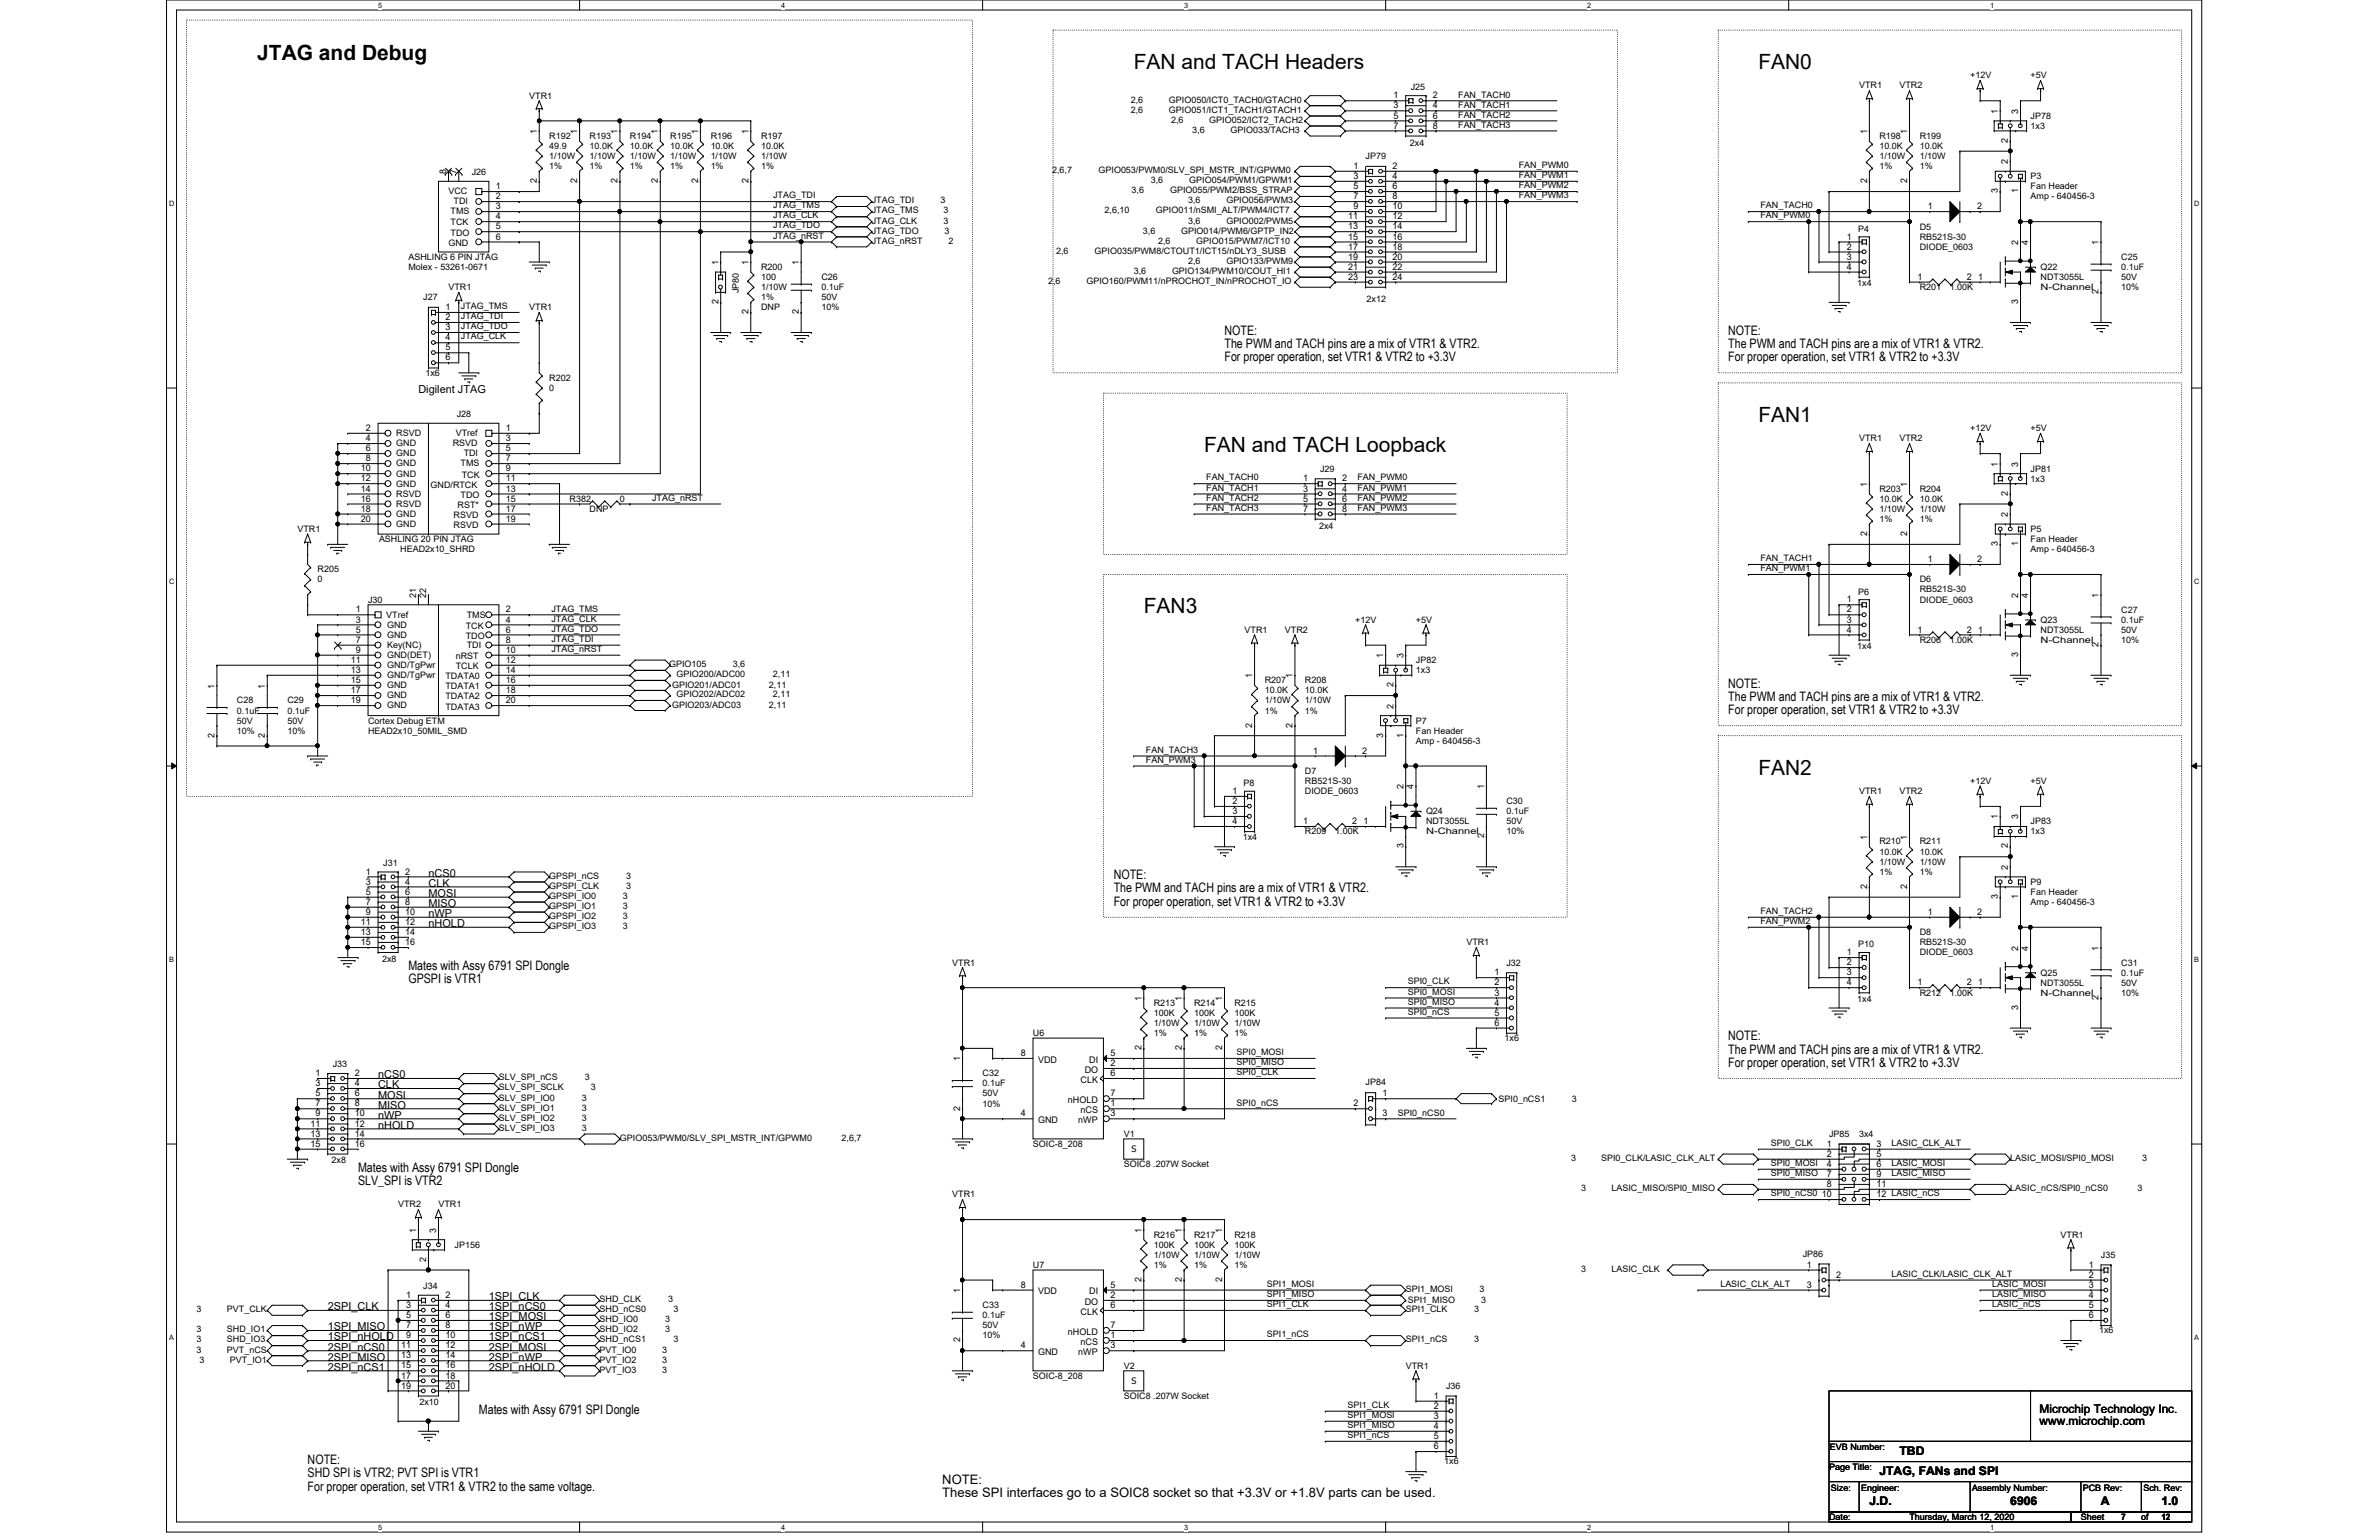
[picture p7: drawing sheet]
<svg xmlns="http://www.w3.org/2000/svg" width="432mm" height="279mm" viewBox="0 0 432 279" stroke-linecap="round" stroke-linejoin="round" font-family="sans-serif">
<defs><g id="words">
<g font-size="3.8">
<text x="46.7" y="10.8">JTAG and Debug</text>
<text x="205.8" y="12.5">FAN and TACH Headers</text>
<text x="319.2" y="12.5">FAN0</text>
<text x="319.2" y="76.5">FAN1</text>
<text x="218.6" y="82">FAN and TACH Loopback</text>
<text x="207.6" y="111.3">FAN3</text>
<text x="319.2" y="140.5">FAN2</text>
</g>
<g font-size="2.4">
<text x="222.2" y="60.7">NOTE:</text>
<text x="222.2" y="63.2">The PWM and TACH pins are a mix of VTR1 &amp; VTR2.</text>
<text x="222.2" y="65.6">For proper operation, set VTR1 &amp; VTR2 to +3.3V</text>
<text x="313.7" y="60.7">NOTE:</text>
<text x="313.7" y="63.2">The PWM and TACH pins are a mix of VTR1 &amp; VTR2.</text>
<text x="313.7" y="65.6">For proper operation, set VTR1 &amp; VTR2 to +3.3V</text>
<text x="313.7" y="124.8">NOTE:</text>
<text x="313.7" y="127.2">The PWM and TACH pins are a mix of VTR1 &amp; VTR2.</text>
<text x="313.7" y="129.6">For proper operation, set VTR1 &amp; VTR2 to +3.3V</text>
<text x="202.1" y="159.5">NOTE:</text>
<text x="202.1" y="161.9">The PWM and TACH pins are a mix of VTR1 &amp; VTR2.</text>
<text x="202.1" y="164.3">For proper operation, set VTR1 &amp; VTR2 to +3.3V</text>
<text x="74.1" y="176">Mates with Assy 6791 SPI Dongle</text>
<text x="74.1" y="178.4">GPSPI is VTR1</text>
<text x="313.7" y="188.8">NOTE:</text>
<text x="313.7" y="191.2">The PWM and TACH pins are a mix of VTR1 &amp; VTR2.</text>
<text x="313.7" y="193.6">For proper operation, set VTR1 &amp; VTR2 to +3.3V</text>
<text x="65" y="212.6">Mates with Assy 6791 SPI Dongle</text>
<text x="65" y="215">SLV_SPI is VTR2</text>
<text x="86.9" y="256.5">Mates with Assy 6791 SPI Dongle</text>
<text x="55.8" y="265.6">NOTE:</text>
<text x="55.8" y="268">SHD SPI is VTR2; PVT SPI is VTR1</text>
<text x="171" y="269.2">NOTE:</text>
<text x="55.8" y="270.4">For proper operation, set VTR1 &amp; VTR2 to the same voltage.</text>
<text x="171" y="271.7">These SPI interfaces go to a SOIC8 socket so that +3.3V or +1.8V parts can be used.</text>
</g>
<g font-size="2.2">
<text x="370.2" y="256.4">Microchip Technology Inc.</text>
<text x="344.8" y="263.9">TBD</text>
<text x="370.2" y="258.6">www.microchip.com</text>
<text x="341.1" y="267.5">JTAG, FANs and SPI</text>
<text x="339.3" y="273">J.D.</text>
<text x="364.9" y="273">6906</text>
<text x="381.3" y="273">A</text>
<text x="392.3" y="273">1.0</text>
</g>
<g font-size="2">
<text x="75.9" y="71.3">Digilent JTAG</text>
<text x="77.8" y="159.1">nCS0</text>
<text x="77.8" y="160.9">CLK</text>
<text x="77.8" y="162.7">MOSI</text>
<text x="77.8" y="164.6">MISO</text>
<text x="77.8" y="166.4">nWP</text>
<text x="77.8" y="168.2">nHOLD</text>
<text x="68.6" y="195.7">nCS0</text>
<text x="68.6" y="197.5">CLK</text>
<text x="68.6" y="199.3">MOSI</text>
<text x="68.6" y="201.2">MISO</text>
<text x="68.6" y="203">nWP</text>
<text x="68.6" y="204.8">nHOLD</text>
<text x="59.5" y="237.7">2SPI_CLK</text>
<text x="88.7" y="235.9">1SPI_CLK</text>
<text x="88.7" y="237.7">1SPI_nCS0</text>
<text x="88.7" y="239.6">1SPI_MOSI</text>
<text x="59.5" y="241.4">1SPI_MISO</text>
<text x="59.5" y="243.2">1SPI_nHOLD</text>
<text x="59.5" y="245">2SPI_nCS0</text>
<text x="88.7" y="241.4">1SPI_nWP</text>
<text x="88.7" y="243.2">1SPI_nCS1</text>
<text x="88.7" y="245">2SPI_MOSI</text>
<text x="59.5" y="246.9">2SPI_MISO</text>
<text x="59.5" y="248.7">2SPI_nCS1</text>
<text x="88.7" y="246.9">2SPI_nWP</text>
<text x="88.7" y="248.7">2SPI_nHOLD</text>
</g>
<g font-size="1.7">
<text x="252.9" y="17.9">1</text>
<text x="260.1" y="17.9">2</text>
<text x="252.9" y="19.7">3</text>
<text x="252.9" y="21.5">5</text>
<text x="252.9" y="23.3">7</text>
<text x="260.1" y="19.7">4</text>
<text x="260.1" y="21.5">6</text>
<text x="260.1" y="23.3">8</text>
<text x="362.6" y="20.7" transform="rotate(-90 362.6 20.7)">1</text>
<text x="366.3" y="20.7" transform="rotate(-90 366.3 20.7)">3</text>
<text x="97.5" y="24.3" transform="rotate(-90 97.5 24.3)">1</text>
<text x="104.8" y="24.3" transform="rotate(-90 104.8 24.3)">1</text>
<text x="112.1" y="24.3" transform="rotate(-90 112.1 24.3)">1</text>
<text x="119.4" y="24.3" transform="rotate(-90 119.4 24.3)">1</text>
<text x="126.7" y="24.3" transform="rotate(-90 126.7 24.3)">1</text>
<text x="135.8" y="24.3" transform="rotate(-90 135.8 24.3)">1</text>
<text x="338.9" y="24.3" transform="rotate(-90 338.9 24.3)">1</text>
<text x="346.2" y="24.3" transform="rotate(-90 346.2 24.3)">1</text>
<text x="364.4" y="29.8" transform="rotate(-90 364.4 29.8)">2</text>
<text x="364.4" y="25.9" transform="rotate(-90 364.4 25.9)">2</text>
<text x="81" y="31.6" transform="rotate(-90 81 31.6)">8</text>
<text x="82.8" y="31.6" transform="rotate(-90 82.8 31.6)">7</text>
<text x="90" y="34.3">1</text>
<text x="97.5" y="33.2" transform="rotate(-90 97.5 33.2)">2</text>
<text x="104.8" y="33.2" transform="rotate(-90 104.8 33.2)">2</text>
<text x="112.1" y="33.2" transform="rotate(-90 112.1 33.2)">2</text>
<text x="119.4" y="33.2" transform="rotate(-90 119.4 33.2)">2</text>
<text x="126.7" y="33.2" transform="rotate(-90 126.7 33.2)">2</text>
<text x="135.8" y="33.2" transform="rotate(-90 135.8 33.2)">2</text>
<text x="245.7" y="30.6">1</text>
<text x="245.7" y="32.5">3</text>
<text x="245.7" y="34.3">5</text>
<text x="252.8" y="32.5">4</text>
<text x="252.8" y="30.6">2</text>
<text x="252.8" y="34.3">6</text>
<text x="338.9" y="33.2" transform="rotate(-90 338.9 33.2)">2</text>
<text x="346.2" y="33.2" transform="rotate(-90 346.2 33.2)">2</text>
<text x="362.6" y="35.1" transform="rotate(-90 362.6 35.1)">3</text>
<text x="366.3" y="35.1" transform="rotate(-90 366.3 35.1)">1</text>
<text x="90" y="41.6">5</text>
<text x="90" y="39.8">4</text>
<text x="90" y="36.2">2</text>
<text x="90" y="38">3</text>
<text x="244.7" y="39.8">11</text>
<text x="244.7" y="41.6">13</text>
<text x="245.7" y="36.2">7</text>
<text x="245.7" y="38">9</text>
<text x="252.8" y="36.2">8</text>
<text x="252.8" y="38">10</text>
<text x="252.8" y="39.8">12</text>
<text x="252.8" y="41.6">14</text>
<text x="349.9" y="38">1</text>
<text x="358.9" y="38">2</text>
<text x="90" y="43.5">6</text>
<text x="244.7" y="43.5">15</text>
<text x="244.7" y="45.3">17</text>
<text x="244.7" y="47.1">19</text>
<text x="252.8" y="43.5">16</text>
<text x="252.8" y="45.3">18</text>
<text x="252.8" y="47.1">20</text>
<text x="335.2" y="43.5">1</text>
<text x="335.2" y="45.3">2</text>
<text x="335.2" y="47.1">3</text>
<text x="366.3" y="44.4" transform="rotate(-90 366.3 44.4)">2</text>
<text x="368.1" y="44.4" transform="rotate(-90 368.1 44.4)">4</text>
<text x="380.9" y="44.4" transform="rotate(-90 380.9 44.4)">1</text>
<text x="130.4" y="48.1" transform="rotate(-90 130.4 48.1)">1</text>
<text x="135.8" y="48.1" transform="rotate(-90 135.8 48.1)">1</text>
<text x="145" y="48.1" transform="rotate(-90 145 48.1)">1</text>
<text x="244.7" y="48.9">21</text>
<text x="244.7" y="50.8">23</text>
<text x="252.8" y="48.9">22</text>
<text x="252.8" y="50.8">24</text>
<text x="335.2" y="48.9">4</text>
<text x="348.1" y="50.8">1</text>
<text x="357" y="50.8">2</text>
<text x="359" y="50.8">1</text>
<text x="380.9" y="53.3" transform="rotate(-90 380.9 53.3)">2</text>
<text x="80.9" y="56.3">1</text>
<text x="80.9" y="58.1">2</text>
<text x="80.9" y="59.9">3</text>
<text x="130.4" y="55.2" transform="rotate(-90 130.4 55.2)">2</text>
<text x="135.8" y="57" transform="rotate(-90 135.8 57)">2</text>
<text x="145" y="57" transform="rotate(-90 145 57)">2</text>
<text x="366.3" y="55.2" transform="rotate(-90 366.3 55.2)">3</text>
<text x="80.9" y="61.8">4</text>
<text x="80.9" y="63.6">5</text>
<text x="80.9" y="65.4">6</text>
<text x="66.4" y="83.7">8</text>
<text x="66.4" y="81.9">6</text>
<text x="66.4" y="78.2">2</text>
<text x="66.4" y="80.1">4</text>
<text x="91.8" y="83.7">7</text>
<text x="91.8" y="80.1">3</text>
<text x="91.8" y="78.2">1</text>
<text x="91.8" y="81.9">5</text>
<text x="65.5" y="89.2">14</text>
<text x="65.5" y="87.3">12</text>
<text x="65.5" y="85.5">10</text>
<text x="91.8" y="89.2">13</text>
<text x="91.8" y="85.5">9</text>
<text x="91.8" y="87.3">11</text>
<text x="236.5" y="87.3">1</text>
<text x="236.5" y="89.2">3</text>
<text x="243.6" y="89.2">4</text>
<text x="243.6" y="87.3">2</text>
<text x="338.9" y="88.3" transform="rotate(-90 338.9 88.3)">1</text>
<text x="346.2" y="88.3" transform="rotate(-90 346.2 88.3)">1</text>
<text x="362.6" y="84.7" transform="rotate(-90 362.6 84.7)">1</text>
<text x="364.4" y="89.9" transform="rotate(-90 364.4 89.9)">2</text>
<text x="366.3" y="84.7" transform="rotate(-90 366.3 84.7)">3</text>
<text x="65.5" y="91">16</text>
<text x="65.5" y="94.7">20</text>
<text x="65.5" y="92.8">18</text>
<text x="91.8" y="91">15</text>
<text x="91.8" y="92.8">17</text>
<text x="91.8" y="94.7">19</text>
<text x="236.5" y="91">5</text>
<text x="236.5" y="92.8">7</text>
<text x="243.6" y="91">6</text>
<text x="243.6" y="92.8">8</text>
<text x="364.4" y="93.8" transform="rotate(-90 364.4 93.8)">2</text>
<text x="338.9" y="97.2" transform="rotate(-90 338.9 97.2)">2</text>
<text x="346.2" y="97.2" transform="rotate(-90 346.2 97.2)">2</text>
<text x="349.9" y="102">1</text>
<text x="358.9" y="102">2</text>
<text x="362.6" y="99.1" transform="rotate(-90 362.6 99.1)">3</text>
<text x="366.3" y="99.1" transform="rotate(-90 366.3 99.1)">1</text>
<text x="64.6" y="112.9">3</text>
<text x="64.6" y="111.1">1</text>
<text x="75.5" y="108.5" transform="rotate(-90 75.5 108.5)">21</text>
<text x="77.3" y="108.5" transform="rotate(-90 77.3 108.5)">22</text>
<text x="91.8" y="111.1">2</text>
<text x="91.8" y="112.9">4</text>
<text x="335.2" y="109.3">1</text>
<text x="335.2" y="111.1">2</text>
<text x="335.2" y="112.9">3</text>
<text x="366.3" y="108.5" transform="rotate(-90 366.3 108.5)">2</text>
<text x="368.1" y="108.5" transform="rotate(-90 368.1 108.5)">4</text>
<text x="380.9" y="108.5" transform="rotate(-90 380.9 108.5)">1</text>
<text x="64.6" y="118.4">9</text>
<text x="64.6" y="116.6">7</text>
<text x="64.6" y="114.8">5</text>
<text x="91.8" y="116.6">8</text>
<text x="91.8" y="114.8">6</text>
<text x="91.8" y="118.4">10</text>
<text x="251.1" y="119.4" transform="rotate(-90 251.1 119.4)">1</text>
<text x="254.7" y="119.4" transform="rotate(-90 254.7 119.4)">3</text>
<text x="335.2" y="114.8">4</text>
<text x="348.1" y="114.8">1</text>
<text x="357" y="114.8">2</text>
<text x="359" y="114.8">1</text>
<text x="366.3" y="119.2" transform="rotate(-90 366.3 119.2)">3</text>
<text x="380.9" y="117.3" transform="rotate(-90 380.9 117.3)">2</text>
<text x="38.9" y="124.9" transform="rotate(-90 38.9 124.9)">1</text>
<text x="48.1" y="124.9" transform="rotate(-90 48.1 124.9)">1</text>
<text x="63.7" y="123.9">15</text>
<text x="63.7" y="122.1">13</text>
<text x="63.7" y="125.8">17</text>
<text x="63.7" y="120.3">11</text>
<text x="91.8" y="123.9">16</text>
<text x="91.8" y="122.1">14</text>
<text x="91.8" y="120.3">12</text>
<text x="91.8" y="125.8">18</text>
<text x="227.3" y="123.1" transform="rotate(-90 227.3 123.1)">1</text>
<text x="234.6" y="123.1" transform="rotate(-90 234.6 123.1)">1</text>
<text x="252.9" y="124.7" transform="rotate(-90 252.9 124.7)">2</text>
<text x="63.7" y="127.6">19</text>
<text x="91.8" y="127.6">20</text>
<text x="227.3" y="132" transform="rotate(-90 227.3 132)">2</text>
<text x="234.6" y="132" transform="rotate(-90 234.6 132)">2</text>
<text x="252.9" y="128.6" transform="rotate(-90 252.9 128.6)">2</text>
<text x="38.9" y="133.8" transform="rotate(-90 38.9 133.8)">2</text>
<text x="48.1" y="133.8" transform="rotate(-90 48.1 133.8)">2</text>
<text x="238.3" y="136.7">1</text>
<text x="247.3" y="136.7">2</text>
<text x="251.1" y="133.8" transform="rotate(-90 251.1 133.8)">3</text>
<text x="254.7" y="133.8" transform="rotate(-90 254.7 133.8)">1</text>
<text x="254.7" y="143.2" transform="rotate(-90 254.7 143.2)">2</text>
<text x="256.6" y="143.2" transform="rotate(-90 256.6 143.2)">4</text>
<text x="269.4" y="143.2" transform="rotate(-90 269.4 143.2)">1</text>
<text x="223.7" y="144.1">1</text>
<text x="223.7" y="145.9">2</text>
<text x="223.7" y="147.7">3</text>
<text x="223.7" y="149.5">4</text>
<text x="236.5" y="149.5">1</text>
<text x="245.4" y="149.5">2</text>
<text x="247.5" y="149.5">1</text>
<text x="362.6" y="148.7" transform="rotate(-90 362.6 148.7)">1</text>
<text x="366.3" y="148.7" transform="rotate(-90 366.3 148.7)">3</text>
<text x="254.7" y="153.9" transform="rotate(-90 254.7 153.9)">3</text>
<text x="269.4" y="152.1" transform="rotate(-90 269.4 152.1)">2</text>
<text x="338.9" y="152.4" transform="rotate(-90 338.9 152.4)">1</text>
<text x="346.2" y="152.4" transform="rotate(-90 346.2 152.4)">1</text>
<text x="364.4" y="153.9" transform="rotate(-90 364.4 153.9)">2</text>
<text x="66.4" y="158.7">1</text>
<text x="66.4" y="160.5">3</text>
<text x="73.5" y="160.5">4</text>
<text x="73.5" y="158.7">2</text>
<text x="338.9" y="161.2" transform="rotate(-90 338.9 161.2)">2</text>
<text x="346.2" y="161.2" transform="rotate(-90 346.2 161.2)">2</text>
<text x="364.4" y="157.8" transform="rotate(-90 364.4 157.8)">2</text>
<text x="65.5" y="167.8">11</text>
<text x="66.4" y="162.3">5</text>
<text x="66.4" y="164.2">7</text>
<text x="66.4" y="166">9</text>
<text x="73.5" y="162.3">6</text>
<text x="73.5" y="164.2">8</text>
<text x="73.5" y="166">10</text>
<text x="73.5" y="167.8">12</text>
<text x="349.9" y="166">1</text>
<text x="358.9" y="166">2</text>
<text x="362.6" y="163.1" transform="rotate(-90 362.6 163.1)">3</text>
<text x="366.3" y="163.1" transform="rotate(-90 366.3 163.1)">1</text>
<text x="65.5" y="169.6">13</text>
<text x="65.5" y="171.5">15</text>
<text x="73.5" y="169.6">14</text>
<text x="73.5" y="171.5">16</text>
<text x="335.2" y="173.3">1</text>
<text x="366.3" y="172.5" transform="rotate(-90 366.3 172.5)">2</text>
<text x="368.1" y="172.5" transform="rotate(-90 368.1 172.5)">4</text>
<text x="380.9" y="172.5" transform="rotate(-90 380.9 172.5)">1</text>
<text x="271.2" y="177">1</text>
<text x="271.2" y="178.8">2</text>
<text x="335.2" y="175.1">2</text>
<text x="335.2" y="177">3</text>
<text x="335.2" y="178.8">4</text>
<text x="348.1" y="178.8">1</text>
<text x="357" y="178.8">2</text>
<text x="359" y="178.8">1</text>
<text x="207.2" y="181.6" transform="rotate(-90 207.2 181.6)">1</text>
<text x="214.5" y="181.6" transform="rotate(-90 214.5 181.6)">1</text>
<text x="221.8" y="181.6" transform="rotate(-90 221.8 181.6)">1</text>
<text x="271.2" y="180.6">3</text>
<text x="271.2" y="182.5">4</text>
<text x="271.2" y="184.3">5</text>
<text x="366.3" y="183.2" transform="rotate(-90 366.3 183.2)">3</text>
<text x="380.9" y="181.4" transform="rotate(-90 380.9 181.4)">2</text>
<text x="185.3" y="191.6">8</text>
<text x="201.5" y="191.6">5</text>
<text x="207.2" y="190.5" transform="rotate(-90 207.2 190.5)">2</text>
<text x="214.5" y="190.5" transform="rotate(-90 214.5 190.5)">2</text>
<text x="221.8" y="190.5" transform="rotate(-90 221.8 190.5)">2</text>
<text x="271.2" y="186.1">6</text>
<text x="57.3" y="195.2">1</text>
<text x="57.3" y="197.1">3</text>
<text x="64.4" y="197.1">4</text>
<text x="64.4" y="195.2">2</text>
<text x="174.3" y="192.6" transform="rotate(-90 174.3 192.6)">1</text>
<text x="188.4" y="192.8">VDD</text>
<text x="196.1" y="196.4">CLK</text>
<text x="196.9" y="194.6">DO</text>
<text x="197.7" y="192.8">DI</text>
<text x="201.5" y="193.4">2</text>
<text x="201.5" y="195.2">6</text>
<text x="57.3" y="198.9">5</text>
<text x="57.3" y="200.7">7</text>
<text x="57.3" y="202.6">9</text>
<text x="64.4" y="198.9">6</text>
<text x="64.4" y="200.7">8</text>
<text x="64.4" y="202.6">10</text>
<text x="174.3" y="201.5" transform="rotate(-90 174.3 201.5)">2</text>
<text x="185.3" y="202.6">4</text>
<text x="188.4" y="203.8">GND</text>
<text x="193.8" y="200.1">nHOLD</text>
<text x="195.7" y="203.8">nWP</text>
<text x="196.1" y="201.9">nCS</text>
<text x="201.5" y="198.9">7</text>
<text x="201.5" y="202.6">3</text>
<text x="201.5" y="200.7">1</text>
<text x="245.7" y="200.7">2</text>
<text x="251" y="198.9">1</text>
<text x="251" y="202.6">3</text>
<text x="56.3" y="204.4">11</text>
<text x="56.3" y="206.2">13</text>
<text x="56.3" y="208.1">15</text>
<text x="64.4" y="204.4">12</text>
<text x="64.4" y="206.2">14</text>
<text x="64.4" y="208.1">16</text>
<text x="331.6" y="208.1">1</text>
<text x="331.6" y="209.9">2</text>
<text x="340.6" y="208.1">3</text>
<text x="340.6" y="209.9">5</text>
<text x="331.6" y="211.7">4</text>
<text x="331.6" y="213.5">7</text>
<text x="331.6" y="215.3">8</text>
<text x="340.6" y="211.7">6</text>
<text x="340.6" y="213.5">9</text>
<text x="340.6" y="215.3">11</text>
<text x="330.7" y="217.2">10</text>
<text x="340.6" y="217.2">12 LASIC_nCS</text>
<text x="75.5" y="223.6" transform="rotate(-90 75.5 223.6)">1</text>
<text x="79.2" y="223.6" transform="rotate(-90 79.2 223.6)">3</text>
<text x="207.2" y="223.6" transform="rotate(-90 207.2 223.6)">1</text>
<text x="214.5" y="223.6" transform="rotate(-90 214.5 223.6)">1</text>
<text x="221.8" y="223.6" transform="rotate(-90 221.8 223.6)">1</text>
<text x="77.3" y="228.9" transform="rotate(-90 77.3 228.9)">2</text>
<text x="185.3" y="233.6">8</text>
<text x="201.5" y="233.6">5</text>
<text x="207.2" y="232.6" transform="rotate(-90 207.2 232.6)">2</text>
<text x="214.5" y="232.6" transform="rotate(-90 214.5 232.6)">2</text>
<text x="221.8" y="232.6" transform="rotate(-90 221.8 232.6)">2</text>
<text x="328" y="230">1</text>
<text x="328" y="233.6">3</text>
<text x="333.2" y="231.8">2</text>
<text x="379.1" y="230">1</text>
<text x="379.1" y="231.8">2</text>
<text x="379.1" y="233.6">3</text>
<text x="73.7" y="235.5">1</text>
<text x="73.7" y="237.3">3</text>
<text x="73.7" y="239.1">5</text>
<text x="80.9" y="237.3">4</text>
<text x="80.9" y="235.5">2</text>
<text x="80.9" y="239.1">6</text>
<text x="174.3" y="234.7" transform="rotate(-90 174.3 234.7)">1</text>
<text x="188.4" y="234.8">VDD</text>
<text x="196.1" y="238.5">CLK</text>
<text x="196.9" y="236.7">DO</text>
<text x="197.7" y="234.8">DI</text>
<text x="201.5" y="235.5">2</text>
<text x="201.5" y="237.3">6</text>
<text x="379.1" y="235.5">4</text>
<text x="379.1" y="237.3">5</text>
<text x="379.1" y="239.1">6</text>
<text x="72.8" y="244.6">11</text>
<text x="73.7" y="241">7</text>
<text x="73.7" y="242.8">9</text>
<text x="80.9" y="241">8</text>
<text x="80.9" y="242.8">10</text>
<text x="80.9" y="244.6">12</text>
<text x="174.3" y="243.5" transform="rotate(-90 174.3 243.5)">2</text>
<text x="185.3" y="244.6">4</text>
<text x="188.4" y="245.8">GND</text>
<text x="193.8" y="242.1">nHOLD</text>
<text x="195.7" y="245.8">nWP</text>
<text x="196.1" y="244">nCS</text>
<text x="201.5" y="241">7</text>
<text x="201.5" y="244.6">3</text>
<text x="201.5" y="242.8">1</text>
<text x="72.8" y="246.5">13</text>
<text x="72.8" y="248.3">15</text>
<text x="72.8" y="250.1">17</text>
<text x="72.8" y="251.9">19</text>
<text x="80.9" y="246.5">14</text>
<text x="80.9" y="248.3">16</text>
<text x="80.9" y="250.1">18</text>
<text x="80.9" y="251.9">20</text>
<text x="260.3" y="253.8">1</text>
<text x="260.3" y="255.6">2</text>
<text x="260.3" y="257.4">3</text>
<text x="260.3" y="259.2">4</text>
<text x="260.3" y="261.1">5</text>
<text x="260.3" y="262.9">6</text>
</g>
<g font-size="1.6">
<text x="96.1" y="17.9">VTR1</text>
<text x="256.1" y="16.3">J25</text>
<text x="264.7" y="17.7">FAN_TACH0</text>
<text x="337.4" y="16">VTR1</text>
<text x="344.8" y="16">VTR2</text>
<text x="357.6" y="14.2">+12V</text>
<text x="368.6" y="14.2">+5V</text>
<text x="205.2" y="18.6">2,6</text>
<text x="205.2" y="20.4">2,6</text>
<text x="212.2" y="18.6">GPIO050/ICT0_TACH0/GTACH0</text>
<text x="212.2" y="20.4">GPIO051/ICT1_TACH1/GTACH1</text>
<text x="212.6" y="22.3">2,6</text>
<text x="219.5" y="22.3">GPIO052/ICT2_TACH2</text>
<text x="264.7" y="19.5">FAN_TACH1</text>
<text x="264.7" y="21.3">FAN_TACH2</text>
<text x="264.7" y="23.2">FAN_TACH3</text>
<text x="368.6" y="21.5">JP78</text>
<text x="368.6" y="23.4">1x3</text>
<text x="99.7" y="25.2">R192</text>
<text x="99.7" y="27.1">49.9</text>
<text x="99.7" y="28.9">1/10W</text>
<text x="107" y="25.2">R193</text>
<text x="107" y="27.1">10.0K</text>
<text x="107" y="28.9">1/10W</text>
<text x="114.3" y="25.2">R194</text>
<text x="114.3" y="27.1">10.0K</text>
<text x="114.3" y="28.9">1/10W</text>
<text x="121.7" y="25.2">R195</text>
<text x="121.7" y="27.1">10.0K</text>
<text x="121.7" y="28.9">1/10W</text>
<text x="129" y="25.2">R196</text>
<text x="129" y="27.1">10.0K</text>
<text x="129" y="28.9">1/10W</text>
<text x="138.1" y="25.2">R197</text>
<text x="138.1" y="27.1">10.0K</text>
<text x="138.1" y="28.9">1/10W</text>
<text x="216.4" y="24.1">3,6</text>
<text x="223.4" y="24.1">GPIO033/TACH3</text>
<text x="247.9" y="28.9">JP79</text>
<text x="255.9" y="26.5">2x4</text>
<text x="341.1" y="25.2">R198</text>
<text x="341.1" y="27.1">10.0K</text>
<text x="341.1" y="28.9">1/10W</text>
<text x="348.4" y="25.2">R199</text>
<text x="348.4" y="27.1">10.0K</text>
<text x="348.4" y="28.9">1/10W</text>
<text x="81.4" y="35.3">VCC</text>
<text x="85.6" y="31.8">J26</text>
<text x="99.7" y="30.7">1%</text>
<text x="107" y="30.7">1%</text>
<text x="114.3" y="30.7">1%</text>
<text x="121.7" y="30.7">1%</text>
<text x="129" y="30.7">1%</text>
<text x="138.1" y="30.7">1%</text>
<text x="140.3" y="36">JTAG_TDI</text>
<text x="191" y="31.4">2,6,7</text>
<text x="199.4" y="31.4">GPIO053/PWM0/SLV_SPI_MSTR_INT/GPWM0</text>
<text x="205.4" y="35.1">3,6</text>
<text x="208.9" y="33.2">3,6</text>
<text x="212.4" y="35.1">GPIO055/PWM2/BSS_STRAP</text>
<text x="215.9" y="33.2">GPIO054/PWM1/GPWM1</text>
<text x="275.7" y="30.5">FAN_PWM0</text>
<text x="275.7" y="32.3">FAN_PWM1</text>
<text x="275.7" y="34.2">FAN_PWM2</text>
<text x="275.7" y="36">FAN_PWM3</text>
<text x="341.1" y="30.7">1%</text>
<text x="348.4" y="30.7">1%</text>
<text x="368.6" y="32.5">P3</text>
<text x="368.6" y="34.3">Fan Header</text>
<text x="81.8" y="38.9">TMS</text>
<text x="81.8" y="40.8">TCK</text>
<text x="82.3" y="37.1">TDI</text>
<text x="140.3" y="37.8">JTAG_TMS</text>
<text x="140.3" y="41.4">JTAG_TDO</text>
<text x="140.3" y="39.6">JTAG_CLK</text>
<text x="158.2" y="36.9">JTAG_TDI</text>
<text x="158.2" y="38.7">JTAG_TMS</text>
<text x="158.2" y="40.6">JTAG_CLK</text>
<text x="170.7" y="36.9">3</text>
<text x="171.2" y="40.6">3</text>
<text x="171.2" y="38.7">3</text>
<text x="200.5" y="38.7">2,6,10</text>
<text x="209.8" y="38.7">GPIO011/nSMI_ALT/PWM4/ICT7</text>
<text x="215.6" y="36.9">3,6</text>
<text x="215.6" y="40.6">3,6</text>
<text x="222.6" y="36.9">GPIO056/PWM3</text>
<text x="222.6" y="40.6">GPIO002/PWM5</text>
<text x="319.5" y="37.8">FAN_TACH0</text>
<text x="319.5" y="39.6">FAN_PWM0</text>
<text x="348.4" y="41.7">D5</text>
<text x="368.6" y="36.2">Amp - 640456-3</text>
<text x="74.1" y="47.2">ASHLING 6 PIN JTAG</text>
<text x="81.4" y="44.6">GND</text>
<text x="81.8" y="42.8">TDO</text>
<text x="140.3" y="43.3">JTAG_nRST</text>
<text x="158.2" y="44.2">JTAG_nRST</text>
<text x="158.2" y="42.4">JTAG_TDO</text>
<text x="171.4" y="42.4">3</text>
<text x="172.1" y="44.2">2</text>
<text x="191.7" y="46.1">2,6</text>
<text x="198.7" y="46.1">GPIO035/PWM8/CTOUT1/ICT15/nDLY3_SUSB</text>
<text x="207.4" y="42.4">3,6</text>
<text x="210.2" y="44.2">2,6</text>
<text x="214.4" y="42.4">GPIO014/PWM6/GPTP_IN2</text>
<text x="215.6" y="47.9">2,6</text>
<text x="217.1" y="44.2">GPIO015/PWM7/ICT10</text>
<text x="222.6" y="47.9">GPIO133/PWM9</text>
<text x="337.3" y="42">P4</text>
<text x="348.4" y="43.5">RB521S-30</text>
<text x="348.4" y="45.3">DIODE_0603</text>
<text x="385" y="47.2">C25</text>
<text x="74.1" y="49">Molex - 53261-0671</text>
<text x="81.4" y="52.6">VTR1</text>
<text x="134.1" y="53.2" transform="rotate(-90 134.1 53.2)">JP80</text>
<text x="138.1" y="49">R200</text>
<text x="138.1" y="50.8">100</text>
<text x="138.1" y="52.6">1/10W</text>
<text x="149.1" y="50.8">C26</text>
<text x="149.1" y="52.6">0.1uF</text>
<text x="190.2" y="51.5">2,6</text>
<text x="197.2" y="51.5">GPIO160/PWM11/nPROCHOT_IN/nPROCHOT_IO</text>
<text x="205.8" y="49.7">3,6</text>
<text x="212.7" y="49.7">GPIO134/PWM10/COUT_HI1</text>
<text x="337.1" y="51.9">1x4</text>
<text x="348.4" y="52.6">R201</text>
<text x="353.9" y="52.6">1.00K</text>
<text x="370.4" y="49">Q22</text>
<text x="370.4" y="50.8">NDT3055L</text>
<text x="370.4" y="52.6">N-Channel</text>
<text x="385" y="49">0.1uF</text>
<text x="385" y="50.8">50V</text>
<text x="385" y="52.6">10%</text>
<text x="76.8" y="54.5">J27</text>
<text x="83.7" y="59.7">JTAG_TDO</text>
<text x="83.7" y="56.1">JTAG_TMS</text>
<text x="83.7" y="57.9">JTAG_TDI</text>
<text x="96.1" y="56.3">VTR1</text>
<text x="138.1" y="54.5">1%</text>
<text x="138.1" y="56.3">DNP</text>
<text x="149.1" y="54.5">50V</text>
<text x="149.1" y="56.3">10%</text>
<text x="248" y="54.8">2x12</text>
<text x="83.7" y="61.6">JTAG_CLK</text>
<text x="77.2" y="68.2">1x6</text>
<text x="99.7" y="69.1">R202</text>
<text x="99.7" y="70.9">0</text>
<text x="82.9" y="75.7">J28</text>
<text x="71.9" y="81">GND</text>
<text x="71.9" y="82.8">GND</text>
<text x="71.9" y="79.2">RSVD</text>
<text x="82.2" y="81">RSVD</text>
<text x="82.7" y="79.2">VTref</text>
<text x="84.2" y="82.8">TDI</text>
<text x="337.4" y="80.1">VTR1</text>
<text x="344.8" y="80.1">VTR2</text>
<text x="357.6" y="78.2">+12V</text>
<text x="368.6" y="78.2">+5V</text>
<text x="71.9" y="88.3">GND</text>
<text x="71.9" y="84.6">GND</text>
<text x="71.9" y="86.5">GND</text>
<text x="78.1" y="88.5">GND/RTCK</text>
<text x="83.6" y="84.6">TMS</text>
<text x="83.8" y="86.7">TCK</text>
<text x="218.9" y="87.2">FAN_TACH0</text>
<text x="218.9" y="89">FAN_TACH1</text>
<text x="239.6" y="85.7">J29</text>
<text x="246.4" y="87.2">FAN_PWM0</text>
<text x="246.4" y="89">FAN_PWM1</text>
<text x="341.1" y="89.2">R203</text>
<text x="348.4" y="89.2">R204</text>
<text x="368.6" y="85.6">JP81</text>
<text x="368.6" y="87.4">1x3</text>
<text x="71.9" y="90.1">RSVD</text>
<text x="71.9" y="91.9">RSVD</text>
<text x="71.9" y="93.8">GND</text>
<text x="71.9" y="95.6">GND</text>
<text x="82.3" y="95.8">RSVD</text>
<text x="82.3" y="94">RSVD</text>
<text x="83.1" y="92.2">RST*</text>
<text x="83.6" y="90.3">TDO</text>
<text x="103.4" y="91.1">R382</text>
<text x="107" y="92.9">DNP</text>
<text x="112.5" y="91.1">0</text>
<text x="118.4" y="90.8">JTAG_nRST</text>
<text x="218.9" y="90.8">FAN_TACH2</text>
<text x="218.9" y="92.7">FAN_TACH3</text>
<text x="239.4" y="96">2x4</text>
<text x="246.4" y="90.8">FAN_PWM2</text>
<text x="246.4" y="92.7">FAN_PWM3</text>
<text x="341.1" y="91.1">10.0K</text>
<text x="341.1" y="92.9">1/10W</text>
<text x="341.1" y="94.7">1%</text>
<text x="348.4" y="91.1">10.0K</text>
<text x="348.4" y="92.9">1/10W</text>
<text x="348.4" y="94.7">1%</text>
<text x="54" y="96.5">VTR1</text>
<text x="68.8" y="98.3">ASHLING 20 PIN JTAG</text>
<text x="72.6" y="100.2">HEAD2x10_SHRD</text>
<text x="319.5" y="101.8">FAN_TACH1</text>
<text x="368.6" y="96.5">P5</text>
<text x="368.6" y="98.3">Fan Header</text>
<text x="368.6" y="100.2">Amp - 640456-3</text>
<text x="57.7" y="103.8">R205</text>
<text x="57.7" y="105.7">0</text>
<text x="319.5" y="103.6">FAN_PWM1</text>
<text x="337.3" y="107.9">P6</text>
<text x="348.4" y="105.7">D6</text>
<text x="348.4" y="107.5">RB521S-30</text>
<text x="66.8" y="109.3">J30</text>
<text x="70.1" y="112.1">VTref</text>
<text x="70.3" y="113.9">GND</text>
<text x="84.7" y="112.1">TMS</text>
<text x="100.1" y="111">JTAG_TMS</text>
<text x="100.1" y="112.8">JTAG_CLK</text>
<text x="246" y="113">+12V</text>
<text x="257" y="113">+5V</text>
<text x="348.4" y="109.3">DIODE_0603</text>
<text x="370.4" y="113">Q23</text>
<text x="385" y="111.2">C27</text>
<text x="385" y="113">0.1uF</text>
<text x="70.3" y="115.7">GND</text>
<text x="70.3" y="117.6">Key(NC)</text>
<text x="70.3" y="119.4">GND(DET)</text>
<text x="82.7" y="119.6">nRST</text>
<text x="84.5" y="114.1">TCK</text>
<text x="84.5" y="115.9">TDO</text>
<text x="84.7" y="117.6">TDI</text>
<text x="100.1" y="118.3">JTAG_nRST</text>
<text x="100.1" y="114.6">JTAG_TDO</text>
<text x="100.1" y="116.5">JTAG_TDI</text>
<text x="225.9" y="114.8">VTR1</text>
<text x="233.2" y="114.8">VTR2</text>
<text x="337.1" y="117.7">1x4</text>
<text x="348.4" y="116.6">R206</text>
<text x="353.9" y="116.6">1.00K</text>
<text x="370.4" y="114.8">NDT3055L</text>
<text x="370.4" y="116.6">N-Channel</text>
<text x="385" y="114.8">50V</text>
<text x="385" y="116.6">10%</text>
<text x="70.3" y="121.2">GND/TgPwr</text>
<text x="70.3" y="123.1">GND/TgPwr</text>
<text x="70.3" y="124.9">GND</text>
<text x="80.9" y="123.2">TDATA0</text>
<text x="80.9" y="125.1">TDATA1</text>
<text x="82.7" y="121.4">TCLK</text>
<text x="121.5" y="121">GPIO105</text>
<text x="122" y="124.9">GPIO201/ADC01</text>
<text x="122.8" y="122.9">GPIO200/ADC00</text>
<text x="133" y="121">3,6</text>
<text x="139.6" y="124.9">2,11</text>
<text x="140.3" y="122.9">2,11</text>
<text x="229.6" y="124">R207</text>
<text x="229.6" y="125.8">10.0K</text>
<text x="236.9" y="124">R208</text>
<text x="236.9" y="125.8">10.0K</text>
<text x="257" y="120.3">JP82</text>
<text x="257" y="122.1">1x3</text>
<text x="43" y="127.6">C28</text>
<text x="43" y="129.5">0.1uF</text>
<text x="43" y="131.3">50V</text>
<text x="52.2" y="127.6">C29</text>
<text x="52.2" y="129.5">0.1uF</text>
<text x="52.2" y="131.3">50V</text>
<text x="66.8" y="131.3">Cortex Debug ETM</text>
<text x="70.3" y="126.7">GND</text>
<text x="70.3" y="128.5">GND</text>
<text x="80.9" y="126.9">TDATA2</text>
<text x="80.9" y="128.7">TDATA3</text>
<text x="122" y="128.5">GPIO203/ADC03</text>
<text x="122.8" y="126.5">GPIO202/ADC02</text>
<text x="139.6" y="128.5">2,11</text>
<text x="140.3" y="126.5">2,11</text>
<text x="229.6" y="127.6">1/10W</text>
<text x="229.6" y="129.5">1%</text>
<text x="236.9" y="127.6">1/10W</text>
<text x="236.9" y="129.5">1%</text>
<text x="257" y="131.3">P7</text>
<text x="43" y="133.1">10%</text>
<text x="52.2" y="133.1">10%</text>
<text x="66.8" y="133.1">HEAD2x10_50MIL_SMD</text>
<text x="208" y="136.6">FAN_TACH3</text>
<text x="257" y="133.1">Fan Header</text>
<text x="257" y="134.9">Amp - 640456-3</text>
<text x="208" y="138.4">FAN_PWM3</text>
<text x="225.7" y="142.6">P8</text>
<text x="236.9" y="140.4">D7</text>
<text x="236.9" y="142.2">RB521S-30</text>
<text x="357.6" y="142.2">+12V</text>
<text x="368.6" y="142.2">+5V</text>
<text x="236.9" y="144.1">DIODE_0603</text>
<text x="258.8" y="147.7">Q24</text>
<text x="258.8" y="149.6">NDT3055L</text>
<text x="273.4" y="145.9">C30</text>
<text x="273.4" y="147.7">0.1uF</text>
<text x="273.4" y="149.6">50V</text>
<text x="337.4" y="144.1">VTR1</text>
<text x="344.8" y="144.1">VTR2</text>
<text x="368.6" y="149.6">JP83</text>
<text x="225.6" y="152.5">1x4</text>
<text x="236.9" y="151.4">R209</text>
<text x="242.4" y="151.4">1.00K</text>
<text x="258.8" y="151.4">N-Channel</text>
<text x="273.4" y="151.4">10%</text>
<text x="341.1" y="153.2">R210</text>
<text x="341.1" y="155.1">10.0K</text>
<text x="348.4" y="153.2">R211</text>
<text x="348.4" y="155.1">10.0K</text>
<text x="368.6" y="151.4">1x3</text>
<text x="69.6" y="157.1">J31</text>
<text x="99.7" y="159.4">GPSPI_nCS</text>
<text x="99.7" y="161.2">GPSPI_CLK</text>
<text x="113.6" y="159.4">3</text>
<text x="113.6" y="161.2">3</text>
<text x="341.1" y="156.9">1/10W</text>
<text x="341.1" y="158.7">1%</text>
<text x="348.4" y="156.9">1/10W</text>
<text x="348.4" y="158.7">1%</text>
<text x="368.6" y="160.5">P9</text>
<text x="99.7" y="163.1">GPSPI_IO0</text>
<text x="99.7" y="164.9">GPSPI_IO1</text>
<text x="99.7" y="166.8">GPSPI_IO2</text>
<text x="113.1" y="163.1">3</text>
<text x="113.1" y="164.9">3</text>
<text x="113.1" y="166.8">3</text>
<text x="319.5" y="167.6">FAN_PWM2</text>
<text x="319.5" y="165.8">FAN_TACH2</text>
<text x="368.6" y="162.3">Fan Header</text>
<text x="368.6" y="164.2">Amp - 640456-3</text>
<text x="99.7" y="168.6">GPSPI_IO3</text>
<text x="113.1" y="168.6">3</text>
<text x="266.1" y="171.5">VTR1</text>
<text x="337.3" y="171.9">P10</text>
<text x="348.4" y="169.7">D8</text>
<text x="348.4" y="171.5">RB521S-30</text>
<text x="348.4" y="173.4">DIODE_0603</text>
<text x="69.3" y="174.5">2x8</text>
<text x="172.8" y="175.2">VTR1</text>
<text x="255.5" y="178.6">SPI0_CLK</text>
<text x="273.4" y="175.2">J32</text>
<text x="370.4" y="177">Q25</text>
<text x="370.4" y="178.8">NDT3055L</text>
<text x="385" y="175.2">C31</text>
<text x="385" y="177">0.1uF</text>
<text x="385" y="178.8">50V</text>
<text x="209.4" y="182.5">R213</text>
<text x="209.4" y="184.3">100K</text>
<text x="216.7" y="182.5">R214</text>
<text x="216.7" y="184.3">100K</text>
<text x="224.1" y="182.5">R215</text>
<text x="224.1" y="184.3">100K</text>
<text x="255.5" y="182.3">SPI0_MISO</text>
<text x="255.5" y="180.5">SPI0_MOSI</text>
<text x="255.5" y="184.1">SPI0_nCS</text>
<text x="337.1" y="181.7">1x4</text>
<text x="348.4" y="180.6">R212</text>
<text x="353.9" y="180.6">1.00K</text>
<text x="370.4" y="180.6">N-Channel</text>
<text x="385" y="180.6">10%</text>
<text x="187.5" y="188">U6</text>
<text x="209.4" y="186.1">1/10W</text>
<text x="209.4" y="188">1%</text>
<text x="216.7" y="186.1">1/10W</text>
<text x="216.7" y="188">1%</text>
<text x="224.1" y="186.1">1/10W</text>
<text x="224.1" y="188">1%</text>
<text x="224.5" y="191.4">SPI0_MOSI</text>
<text x="273.1" y="188.9">1x6</text>
<text x="60.4" y="193.6">J33</text>
<text x="90.6" y="197.8">SLV_SPI_SCLK</text>
<text x="90.6" y="196">SLV_SPI_nCS</text>
<text x="106.1" y="196">3</text>
<text x="107.2" y="197.8">3</text>
<text x="178.4" y="195.3">C32</text>
<text x="178.4" y="197.1">0.1uF</text>
<text x="224.5" y="195.1">SPI0_CLK</text>
<text x="224.5" y="193.3">SPI0_MISO</text>
<text x="247.9" y="196.9">JP84</text>
<text x="90.6" y="203.3">SLV_SPI_IO2</text>
<text x="90.6" y="201.5">SLV_SPI_IO1</text>
<text x="90.6" y="199.7">SLV_SPI_IO0</text>
<text x="105.6" y="203.3">3</text>
<text x="105.6" y="201.5">3</text>
<text x="105.6" y="199.7">3</text>
<text x="178.4" y="198.9">50V</text>
<text x="178.4" y="200.8">10%</text>
<text x="224.5" y="200.6">SPI0_nCS</text>
<text x="253.7" y="202.4">SPI0_nCS0</text>
<text x="272" y="199.9">SPI0_nCS1</text>
<text x="285.3" y="199.9">3</text>
<text x="90.6" y="205.1">SLV_SPI_IO3</text>
<text x="105.6" y="205.1">3</text>
<text x="112.5" y="207">GPIO053/PWM0/SLV_SPI_MSTR_INT/GPWM0</text>
<text x="152.7" y="207">2,6,7</text>
<text x="187.5" y="208.1">SOIC-8_208</text>
<text x="204" y="206.2">V1</text>
<text x="205.4" y="209">S</text>
<text x="321.4" y="207.9">SPI0_CLK</text>
<text x="332" y="206.2">JP85</text>
<text x="337.4" y="206.2">3x4</text>
<text x="343.3" y="207.9">LASIC_CLK_ALT</text>
<text x="60.2" y="211">2x8</text>
<text x="204" y="211.8">SOIC8 .207W Socket</text>
<text x="285.2" y="210.7">3</text>
<text x="290.6" y="210.7">SPI0_CLK/LASIC_CLK_ALT</text>
<text x="321.4" y="213.4">SPI0_MISO</text>
<text x="321.4" y="211.5">SPI0_MOSI</text>
<text x="343.3" y="213.4">LASIC_MISO</text>
<text x="343.3" y="211.5">LASIC_MOSI</text>
<text x="364.9" y="210.7">LASIC_MOSI/SPI0_MOSI</text>
<text x="388.8" y="210.7">3</text>
<text x="72.3" y="219.1">VTR2</text>
<text x="79.6" y="219.1">VTR1</text>
<text x="172.8" y="217.2">VTR1</text>
<text x="287" y="216.1">3</text>
<text x="292.5" y="216.1">LASIC_MISO/SPI0_MISO</text>
<text x="321.4" y="217">SPI0_nCS0</text>
<text x="364.9" y="216.1">LASIC_nCS/SPI0_nCS0</text>
<text x="387.9" y="216.1">3</text>
<text x="82.5" y="226.4">JP156</text>
<text x="209.4" y="224.5">R216</text>
<text x="209.4" y="226.4">100K</text>
<text x="216.7" y="224.5">R217</text>
<text x="216.7" y="226.4">100K</text>
<text x="224.1" y="224.5">R218</text>
<text x="224.1" y="226.4">100K</text>
<text x="374" y="224.5">VTR1</text>
<text x="76.8" y="233.9">J34</text>
<text x="187.5" y="230">U7</text>
<text x="209.4" y="228.2">1/10W</text>
<text x="209.4" y="230">1%</text>
<text x="216.7" y="228.2">1/10W</text>
<text x="216.7" y="230">1%</text>
<text x="224.1" y="228.2">1/10W</text>
<text x="224.1" y="230">1%</text>
<text x="230" y="233.5">SPI1_MOSI</text>
<text x="287" y="230.8">3</text>
<text x="292.5" y="230.8">LASIC_CLK</text>
<text x="312.3" y="233.5">LASIC_CLK_ALT</text>
<text x="327.2" y="228">JP86</text>
<text x="343.3" y="231.6">LASIC_CLK/LASIC_CLK_ALT</text>
<text x="361.6" y="233.5">LASIC_MOSI</text>
<text x="381.3" y="228.2">J35</text>
<text x="35.7" y="238.1">3</text>
<text x="41.2" y="238.1">PVT_CLK</text>
<text x="108.8" y="239.9">SHD_IO0</text>
<text x="108.8" y="238.1">SHD_nCS0</text>
<text x="108.8" y="236.3">SHD_CLK</text>
<text x="120.7" y="239.9">3</text>
<text x="121.3" y="236.3">3</text>
<text x="122.2" y="238.1">3</text>
<text x="178.4" y="237.4">C33</text>
<text x="178.4" y="239.2">0.1uF</text>
<text x="230" y="237.2">SPI1_CLK</text>
<text x="230" y="235.3">SPI1_MISO</text>
<text x="255.1" y="238.1">SPI1_CLK</text>
<text x="255.1" y="234.4">SPI1_MOSI</text>
<text x="255.5" y="236.4">SPI1_MISO</text>
<text x="267.6" y="238.1">3</text>
<text x="268.5" y="234.4">3</text>
<text x="268.9" y="236.4">3</text>
<text x="361.6" y="235.3">LASIC_MISO</text>
<text x="361.6" y="237.2">LASIC_nCS</text>
<text x="35.7" y="245.4">3</text>
<text x="35.7" y="241.7">3</text>
<text x="35.7" y="243.5">3</text>
<text x="41.2" y="245.4">PVT_nCS</text>
<text x="41.2" y="241.7">SHD_IO1</text>
<text x="41.2" y="243.5">SHD_IO3</text>
<text x="108.8" y="245.4">PVT_IO0</text>
<text x="108.8" y="241.7">SHD_IO2</text>
<text x="108.8" y="243.5">SHD_nCS1</text>
<text x="120.2" y="245.4">3</text>
<text x="120.7" y="241.7">3</text>
<text x="122.2" y="243.5">3</text>
<text x="178.4" y="241">50V</text>
<text x="178.4" y="242.8">10%</text>
<text x="230" y="242.6">SPI1_nCS</text>
<text x="255.1" y="243.5">SPI1_nCS</text>
<text x="267.6" y="243.5">3</text>
<text x="381" y="241.9">1x6</text>
<text x="36.2" y="247.2">3</text>
<text x="41.7" y="247.2">PVT_IO1</text>
<text x="108.8" y="247.2">PVT_IO2</text>
<text x="108.8" y="249">PVT_IO3</text>
<text x="120.2" y="247.2">3</text>
<text x="120.2" y="249">3</text>
<text x="187.5" y="250.1">SOIC-8_208</text>
<text x="204" y="248.3">V2</text>
<text x="205.4" y="251">S</text>
<text x="255.1" y="248.3">VTR1</text>
<text x="262.5" y="252">J36</text>
<text x="76.1" y="254.9">2x10</text>
<text x="204" y="253.8">SOIC8 .207W Socket</text>
<text x="244.6" y="255.4">SPI1_CLK</text>
<text x="244.6" y="257.3">SPI1_MOSI</text>
<text x="244.6" y="259.1">SPI1_MISO</text>
<text x="244.6" y="260.9">SPI1_nCS</text>
<text x="332.1" y="263.1">EVB Number:</text>
<text x="262.1" y="265.7">1x6</text>
<text x="332" y="266.6">Page Title:</text>
<text x="332" y="275.8">Date:</text>
<text x="332.3" y="270.5">Size:</text>
<text x="337.8" y="270.5">Engineer:</text>
<text x="346.6" y="275.8">Thursday, March 12, 2020</text>
<text x="357.9" y="270.5">Assembly Number:</text>
<text x="377.7" y="275.8">Sheet</text>
<text x="378" y="270.5">PCB Rev:</text>
<text x="385" y="275.8">7</text>
<text x="388.7" y="275.8">of</text>
<text x="389" y="270.5">Sch. Rev:</text>
<text x="392.3" y="275.8">12</text>
</g>
<g font-size="1.3">
<text x="68.6" y="1.4">5</text>
<text x="141.8" y="1.4">4</text>
<text x="214.9" y="1.4">3</text>
<text x="288.1" y="1.4">2</text>
<text x="361.2" y="1.4">1</text>
<text x="30.7" y="37.3">D</text>
<text x="398.3" y="37.3">D</text>
<text x="30.7" y="105.9">C</text>
<text x="398.3" y="105.9">C</text>
<text x="30.7" y="174.5">B</text>
<text x="398.3" y="174.5">B</text>
<text x="30.7" y="243">A</text>
<text x="398.3" y="243">A</text>
<text x="68.6" y="277.5">5</text>
<text x="141.8" y="277.5">4</text>
<text x="214.9" y="277.5">3</text>
<text x="288.1" y="277.5">2</text>
<text x="361.2" y="277.5">1</text>
</g>
</g></defs>
<path d="M30.2 0h369.4v278h-369.4zM32 1.8h365.8v274.3h-365.8z" fill="none" stroke="#000" stroke-width=".18"/>
<g fill="#fff">
<path d="M68.6 .2h.7v1.5h-.7z"/>
<path d="M68.6 276.4h.7v1.4h-.7z"/>
</g>
<path d="M105.2 0v1.8M105.2 276.1v1.9" fill="none" stroke="#000" stroke-width=".18"/>
<g fill="#fff">
<path d="M141.8 .2h.7v1.5h-.7z"/>
<path d="M141.8 276.4h.7v1.4h-.7z"/>
</g>
<path d="M178.4 0v1.8M178.4 276.1v1.9" fill="none" stroke="#000" stroke-width=".18"/>
<g fill="#fff">
<path d="M214.9 .2h.7v1.5h-.7z"/>
<path d="M214.9 276.4h.7v1.4h-.7z"/>
</g>
<path d="M251.5 0v1.8M251.5 276.1v1.9" fill="none" stroke="#000" stroke-width=".18"/>
<g fill="#fff">
<path d="M288.1 .2h.7v1.5h-.7z"/>
<path d="M288.1 276.4h.7v1.4h-.7z"/>
</g>
<path d="M324.7 0v1.8M324.7 276.1v1.9" fill="none" stroke="#000" stroke-width=".18"/>
<g fill="#fff">
<path d="M361.2 .2h.7v1.5h-.7z"/>
<path d="M361.2 276.4h.7v1.4h-.7z"/>
<path d="M30.7 36.1h.9v1.5h-.9z"/>
<path d="M398.3 36.1h.9v1.5h-.9z"/>
<path d="M30.7 104.7h.9v1.5h-.9z"/>
<path d="M398.3 104.7h.9v1.5h-.9z"/>
</g>
<path d="M30.2 70.4h1.8M397.8 70.4h1.8" fill="none" stroke="#000" stroke-width=".18"/>
<g fill="#fff">
<path d="M30.7 173.3h.8v1.5h-.8z"/>
<path d="M398.3 173.3h.8v1.5h-.8z"/>
</g>
<path d="M30.2 139h1.8M31.2 138.4l.8 .6-.8 .5zM397.8 139l.9-.6v1.1zM397.8 139h1.8" fill="none" stroke="#000" stroke-width=".18"/>
<path d="M31.2 138.4l.8 .6-.8 .5zM397.8 139l.9-.6v1.1z" fill="#000"/>
<g fill="#fff">
<path d="M30.7 241.9h.8v1.4h-.8z"/>
<path d="M398.3 241.9h.8v1.4h-.8z"/>
</g>
<g fill="none" stroke="#000" stroke-width=".18">
<path d="M97.3 19.7h.1M97.3 19.7h1.1M97.9 18.3h.1M97.9 19.7v5.9l.5 .6M97.9 18.3l-.6 1.4M97.9 18.3l.5 1.4M98.4 19.7h.1M236.9 18.3h.1M236.9 18.3l.9 .9M237.8 19.2h5.5M237.8 19.2l-.9 .9M243.3 19.2h.1"/>
<path d="M243.3 17.4h.1M243.3 17.4l.9 .9M243.3 17.4h-5.5l-.9 .9M243.3 19.2l.9 .9M244.2 18.3h.1M244.2 18.3h9.1M244.2 18.3l-.9 .9M260.6 18.3h.1M260.6 18.3h22M338.8 17.9h.1M338.8 17.9h1.1M339.3 18.3h.1"/>
<path d="M339.3 16.5h.1M339.3 17.9v7.7l.6 .6M339.3 16.5l-.5 1.4M339.3 16.5l.6 1.4M339.9 17.9h.1M346 17.9h.1M346 17.9h1.1M346.6 18.3h.1M346.6 16.5h.1M346.6 17.9v5.8M346.6 16.5l.5 1.4M346.6 16.5l-.6 1.4"/>
<path d="M347.1 17.9h.1M358.9 16.1h.1M358.9 16.1h1.1M359.4 16.5h.1M359.4 18.3h.1M359.4 14.6h.1M359.4 16.1v2.2M359.4 18.3h3.7M359.4 14.6l-.5 1.5M359.4 14.6l.6 1.5M360 16.1h.1M363.1 18.3h.1"/>
<path d="M363.1 18.3v4.2M366.7 18.3h.1M366.7 18.3v4.2M369.8 16.1h.1M369.8 16.1h1.1M370.4 16.5h.1M370.4 14.6h.1M370.4 16.1v2.2h-3.7M370.4 14.6l-.6 1.5M370.4 14.6l.5 1.5M370.9 16.1h.1M94.2 36.6h.1"/>
<path d="M94.2 34.8h.1M94.2 38.4h.1M94.2 38.4h56.7M94.2 36.6h56.7M97.3 27.2h.1M97.3 29.4h.1M97.3 27.2l1.1 1.1M97.3 29.4l1.1 1.1M97.9 21.9h.1M97.9 32.9h.1M97.9 20.1h.1M97.9 31.1h.1"/>
<path d="M97.9 23.7h.1M97.9 31.1v3.7h-3.7M97.9 21.9h38.4M98.4 26.2h.1M98.4 28.3h.1M98.4 30.5h.1M98.4 26.2l-1.1 1M98.4 28.3l-1.1 1.1M98.4 30.5l-.5 .6M104.6 27.2h.1M104.6 29.4h.1M104.6 27.2l1.1 1.1"/>
<path d="M104.6 29.4l1.1 1.1M105.2 36.6h.1M105.2 32.9h.1M105.2 21.9h.1M105.2 31.1h.1M105.2 23.7h.1M105.2 21.9v3.7l.5 .6M105.2 31.1v51.2h-9.1M105.7 26.2h.1M105.7 28.3h.1M105.7 30.5h.1M105.7 26.2l-1.1 1"/>
<path d="M105.7 28.3l-1.1 1.1M105.7 30.5l-.5 .6M112 27.2h.1M112 29.4h.1M112 27.2l1.1 1.1M112 29.4l1.1 1.1M112.5 38.4h.1M112.5 32.9h.1M112.5 21.9h.1M112.5 31.1h.1M112.5 23.7h.1M112.5 21.9v3.7l.6 .6"/>
<path d="M112.5 31.1v53h-16.4M113.1 26.2h.1M113.1 28.3h.1M113.1 30.5h.1M113.1 26.2l-1.1 1M113.1 28.3l-1.1 1.1M113.1 30.5l-.6 .6M119.3 27.2h.1M119.3 29.4h.1M119.3 27.2l1.1 1.1M119.3 29.4l1.1 1.1M119.8 32.9h.1"/>
<path d="M119.8 21.9h.1M119.8 31.1h.1M119.8 23.7h.1M119.8 21.9v3.7l.6 .6M119.8 31.1v54.8h-23.7M120.4 26.2h.1M120.4 28.3h.1M120.4 30.5h.1M120.4 26.2l-1.1 1M120.4 28.3l-1.1 1.1M120.4 30.5l-.6 .6M126.6 27.2h.1"/>
<path d="M126.6 29.4h.1M126.6 27.2l1.1 1.1M126.6 29.4l1.1 1.1M127.1 32.9h.1M127.1 21.9h.1M127.1 31.1h.1M127.1 23.7h.1M127.1 21.9v3.7l.6 .6M127.1 31.1v58.5h-31M127.7 26.2h.1M127.7 28.3h.1M127.7 30.5h.1"/>
<path d="M127.7 26.2l-1.1 1M127.7 28.3l-1.1 1.1M127.7 30.5l-.6 .6M135.7 27.2h.1M135.7 29.4h.1M135.7 27.2l1.1 1.1M135.7 29.4l1.1 1.1M136.3 21.9h.1M136.3 32.9h.1M136.3 31.1h.1M136.3 23.7h.1M136.3 21.9v3.7l.5 .6"/>
<path d="M136.3 31.1v18.3l.5 .5M136.8 26.2h.1M136.8 28.3h.1M136.8 30.5h.1M136.8 26.2l-1.1 1M136.8 28.3l-1.1 1.1M136.8 30.5l-.5 .6M150.9 36.6h.1M150.9 38.4h.1M150.9 36.6l.9 .9M150.9 38.4l.9 .9M151.8 37.5h.1"/>
<path d="M151.8 35.6h.1M151.8 39.3h.1M151.8 35.6h5.5l.9 1M151.8 37.5h5.5M151.8 39.3h5.5M151.8 35.6l-.9 1M151.8 37.5l-.9 .9M151.8 39.3l-.9 .9M157.3 37.5l.9 .9M157.3 39.3l.9 .9M158.2 36.6h.1M158.2 38.4h.1"/>
<path d="M158.2 36.6l-.9 .9M158.2 38.4l-.9 .9M235 34.8h.1M235 36.6h.1M235 38.4h.1M235 32.9h.1M235 31.1h.1M235 38.4l1 .9M235 34.8l1 .8M235 36.6l1 .9M235 32.9l1 .9M235 31.1l1 .9"/>
<path d="M236 33.8l-1 1M236 35.6h5.4M236 33.8h5.4M236 35.6l-1 1M236 37.5h5.4M236 37.5l-1 .9M236 39.3h5.4M236 32l-1 .9M236 32h5.4M236 39.3l-1 .9M236.9 21.9h.1M236.9 20.1h.1"/>
<path d="M236.9 23.7h.1M236.9 21.9l.9 1M236.9 20.1l.9 .9M236.9 23.7l.9 1h5.5M237.8 21l-.9 .9M237.8 22.9h5.5M237.8 21h5.5M237.8 22.9l-.9 .8M241.4 35.6h.1M241.4 33.8h.1M241.4 37.5h.1M241.4 39.3h.1"/>
<path d="M241.4 32h.1M241.4 30.2h.1M241.4 33.8l1 1M241.4 35.6l1 1M241.4 37.5l1 .9M241.4 32l1 .9M241.4 39.3l1 .9M241.4 30.2l1 .9M241.4 30.2h-5.4l-1 .9M242.4 32.9h.1M242.4 34.8h.1M242.4 36.6h.1"/>
<path d="M242.4 38.4h.1M242.4 31.1h.1M242.4 38.4h6M242.4 36.6h6M242.4 31.1h6M242.4 32.9h6M242.4 34.8h6M242.4 38.4l-1 .9M242.4 34.8l-1 .8M242.4 36.6l-1 .9M242.4 31.1l-1 .9M242.4 32.9l-1 .9"/>
<path d="M243.3 22.9h.1M243.3 21h.1M243.3 24.7h.1M243.3 21l.9 .9M243.3 22.9l.9 .8M244.2 20.1h.1M244.2 21.9h.1M244.2 23.7h.1M244.2 20.1h9.1M244.2 21.9h9.1M244.2 23.7h9.1M244.2 21.9l-.9 1"/>
<path d="M244.2 20.1l-.9 .9M244.2 23.7l-.9 1M246 31.1h.1M246 32.9h.1M246 34.8h.1M246 36.6h.1M246 38.4h.1M247.9 33.8h.1M247.9 32h.1M247.9 32.9h.1M247.9 35.6h.1M247.9 30.4v21.7"/>
<path d="M247.9 35.6h3.6M247.9 33.8h3.6M247.9 37.5h3.6M247.9 39.3h3.6M247.9 32h3.6M247.9 30.2h3.6M248.4 31.1h.1M248.4 34.8h.1M248.4 36.6h.1M248.4 31.5h.1M248.4 30.7h.1M248.4 38.4h.1"/>
<path d="M248.4 30.7v.8M248.4 31.5h.7M248.4 30.7h.7M249.1 31.5h.1M249.1 30.7h.1M249.1 30.7v.8M251 32.9h.1M251 34.8h.1M251 36.6h.1M251 36.6h35.3M251 31.1h35.3M251 32.9h35.3"/>
<path d="M251 34.8h35.3M251.5 30.2h.1M251.5 31.1h.1M251.5 37.5h.1M251.5 39.3h.1M251.5 38.4h.1M251.5 30.2v21.9M253.3 38.4h.1M253.3 23.7h.1M253.3 32.9h.1M253.3 31.1h.1M253.3 34.8h.1"/>
<path d="M253.3 36.6h.1M260.6 31.1h.1M260.6 20.1h.1M260.6 21.9h.1M260.6 23.7h.1M260.6 31.1v7.3h-9.6M260.6 20.1h22M260.6 21.9h22M260.6 23.7h22M262.5 32.9h.1M262.5 32.9v7.3h-11.5M264.3 34.8h.1"/>
<path d="M264.3 34.8v7.2h-13.3M266.1 36.6h.1M266.1 36.6v7.3h-15.1M268 31.1h.1M268 31.1v14.6h-17M269.8 32.9h.1M269.8 32.9v14.6h-18.8M271.6 34.8h.1M271.6 34.8v14.6h-20.6M273.4 36.6h.1M273.4 36.6v14.6h-22.4M286.3 31.1h.1"/>
<path d="M286.3 32.9h.1M286.3 34.8h.1M286.3 36.6h.1M317.3 38.4h.1M317.3 38.4h36.6M330.2 38.4h.1M330.2 38.4v9.1M332 34.8h.1M332 34.8v10.9M338.8 27.2h.1M338.8 29.4h.1M338.8 27.2l1.1 1.1"/>
<path d="M338.8 29.4l1.1 1.1M339.3 32.9h.1M339.3 38.4h.1M339.3 31.1h.1M339.3 23.7h.1M339.3 31.1v7.3M339.9 26.2h.1M339.9 28.3h.1M339.9 30.5h.1M339.9 26.2l-1.1 1M339.9 28.3l-1.1 1.1M339.9 30.5l-.6 .6"/>
<path d="M346.6 32.9h.1M346.6 32.9v18.3M350.3 38.4h.1M353.9 36.6l1.8 1.8-1.8 1.8zM353.9 38.4h.1M355.7 27.4h.1M355.7 27.4v7.4h-23.7M355.7 36.6v3.6M355.7 27.4h9.2M357.6 38.4h.1M359.4 38.4h.1M361.9 21.9h.1"/>
<path d="M361.9 23.7h.1M361.9 21.9h5.9M361.9 23.7h5.9M361.9 21.9v1.8M362.7 22.5h.1M362.7 23.2h.1M362.7 22.5v.7M362.7 22.5h.7M362.7 23.2h.7M363.1 34.8h.1M363.1 21.9h.1M363.1 20.1h.1"/>
<path d="M363.1 34.8v3.6h-7.4M363.4 22.5h.1M363.4 23.2h.1M363.4 22.5v.7M364.9 25.6h.1M364.9 27.4h.1M364.9 21.9h.1M364.9 23.7h.1M364.9 23.2v6.1M365.8 23.7h.1M366.7 34.8h.1M366.7 22.5h.1"/>
<path d="M366.7 20.1h.1M366.7 34.8v12.6M367.8 21.9h.1M367.8 23.7h.1M367.8 21.9v1.8M81.4 56.7h.1M81.4 58.5h.1M81.4 56.7h12.8M81.4 58.5h12.8M82.7 54.5h.1M82.7 54.5h1.1M83.3 54.9h.1"/>
<path d="M83.3 53h.1M83.3 54.5v11.3h-1.9M83.3 53l-.6 1.5M83.3 53l.5 1.5M83.8 54.5h.1M94.2 40.2h.1M94.2 43.9h.1M94.2 42h.1M94.2 40.2h56.7M94.2 42h56.7M94.2 43.9h3.7M96.1 47.5h3.6"/>
<path d="M96.6 48.1h2.5M97.2 48.6h.1M97.2 48.6h1.4M97.3 58.2h.1M97.3 58.2h1.1M97.7 49.2h.4M97.9 58.5h.1M97.9 43.9h.1M97.9 56.7h.1M97.9 43.9v3.6M97.9 58.2v7.6M97.9 56.7l-.6 1.5"/>
<path d="M97.9 56.7l.5 1.5M98.1 49.2h.1M98.4 58.2h.1M99.1 48.1h.1M99.7 47.5h.1M119.8 40.2h.1M127.1 42h.1M130.8 45.7h.1M130.8 54.9h.1M130.8 45.7h5.5M130.8 45.7v1.8M130.8 54.9v5.4"/>
<path d="M135.7 51h.1M135.7 53.2h.1M135.7 51l1.1 1.1M135.7 53.2l1.1 1.1M136.3 43.9h.1M136.3 45.7h.1M136.3 56.7h.1M136.3 54.9h.1M136.3 47.5h.1M136.3 43.9h14.6M136.3 54.9v5.4M136.8 49.9h.1"/>
<path d="M136.8 52.1h.1M136.8 54.3h.1M136.8 49.9l-1.1 1.1M136.8 52.1l-1.1 1.1M136.8 54.3l-.5 .6M143.6 51.6h3.7M143.6 52.7h3.7M145.4 43.9h.1M145.4 56.7h.1M145.4 54.9h.1M145.4 51.6h.1M145.4 47.5h.1"/>
<path d="M145.4 43.9v7.7M145.4 52.7v7.6M147.3 51.6h.1M147.3 52.7h.1M150.9 43.9h.1M150.9 42h.1M150.9 40.2h.1M150.9 43.9l.9 .9M150.9 42l.9 1M150.9 40.2l.9 .9M151.8 44.8h.1M151.8 43h.1"/>
<path d="M151.8 41.1h.1M151.8 43h5.5M151.8 41.1h5.5M151.8 43l-.9 .9M151.8 41.1l-.9 .9M157.3 43l.9 .9M157.3 41.1l.9 .9M158.2 43.9h.1M158.2 42h.1M158.2 40.2h.1M158.2 43.9l-.9 .9h-5.5M158.2 42l-.9 1"/>
<path d="M158.2 40.2l-.9 .9M235 47.5h.1M235 49.4h.1M235 45.7h.1M235 51.2h.1M235 42h.1M235 40.2h.1M235 43.9h.1M235 40.2l1 .9M235 47.5l1 1M235 49.4l1 .9M235 45.7l1 .9"/>
<path d="M235 51.2l1 .9h5.4M235 42l1 1M235 43.9l1 .9M236 46.6l-1 .9M236 48.5h5.4M236 46.6h5.4M236 48.5l-1 .9M236 50.3h5.4M236 44.8l-1 .9M236 44.8h5.4M236 50.3l-1 .9M236 41.1l-1 .9"/>
<path d="M236 43h5.4M236 41.1h5.4M236 43l-1 .9M241.4 48.5h.1M241.4 46.6h.1M241.4 50.3h.1M241.4 44.8h.1M241.4 52.1h.1M241.4 43h.1M241.4 41.1h.1M241.4 46.6l1 .9M241.4 48.5l1 .9"/>
<path d="M241.4 44.8l1 .9M241.4 50.3l1 .9M241.4 41.1l1 .9M241.4 43l1 .9M242.4 43.9h.1M242.4 45.7h.1M242.4 47.5h.1M242.4 49.4h.1M242.4 51.2h.1M242.4 42h.1M242.4 40.2h.1M242.4 40.2h6"/>
<path d="M242.4 51.2h6M242.4 42h6M242.4 43.9h6M242.4 45.7h6M242.4 47.5h6M242.4 49.4h6M242.4 47.5l-1 1M242.4 40.2l-1 .9M242.4 49.4l-1 .9M242.4 45.7l-1 .9M242.4 51.2l-1 .9M242.4 42l-1 1"/>
<path d="M242.4 43.9l-1 .9M246 40.2h.1M246 42h.1M246 43.9h.1M246 45.7h.1M246 47.5h.1M246 49.4h.1M246 51.2h.1M247.9 52.1h.1M247.9 48.5h3.6M247.9 46.6h3.6M247.9 50.3h3.6"/>
<path d="M247.9 44.8h3.6M247.9 52.1h3.6M247.9 43h3.6M247.9 41.1h3.6M248.4 40.2h.1M248.4 42h.1M248.4 43.9h.1M248.4 45.7h.1M248.4 47.5h.1M248.4 49.4h.1M248.4 51.2h.1M251.5 41.1h.1"/>
<path d="M251.5 40.2h.1M251.5 42h.1M251.5 43h.1M251.5 44.8h.1M251.5 43.9h.1M251.5 46.6h.1M251.5 45.7h.1M251.5 48.5h.1M251.5 47.5h.1M251.5 50.3h.1M251.5 49.4h.1M251.5 52.1h.1"/>
<path d="M251.5 51.2h.1M253.3 40.2h.1M253.3 42h.1M253.3 43.9h.1M253.3 45.7h.1M253.3 47.5h.1M253.3 49.4h.1M253.3 51.2h.1M317.3 40.2h.1M317.3 40.2h29.3M328.3 49.4h.1M328.3 40.2h.1"/>
<path d="M328.3 49.4h9.7M328.3 40.2v9.2M330.2 47.5h.1M330.2 47.5h7.8M332 45.7h.1M332 45.7h6M332 54.9h3.6M332.5 55.4h2.6M333.1 56h.1M333.1 56h1.4M333.6 56.5h.4M333.8 43.9h.1"/>
<path d="M333.8 43.9h4.2M333.8 43.9v11M334 56.5h.1M335.1 55.4h.1M335.6 54.9h.1M335.6 43.9h.1M335.6 45.7h.1M335.6 47.5h.1M335.6 49.4h.1M337.4 50.3h.1M337.4 45.7h.1M337.4 49.4h.1"/>
<path d="M337.4 43h.1M337.4 50.3h1.9M337.4 43h1.9M337.4 43v7.3M338 43.9h.1M338 47.5h.1M338 43.5h.1M338 44.2h.1M338 43.5v.7M338 43.5h.8M338 44.2h.8M338.8 43.5h.1"/>
<path d="M338.8 44.2h.1M338.8 43.5v.7M339.3 43h.1M339.3 50.3h.1M339.3 43v7.3M346.6 51.2h.1M346.6 40.2h.1M348.4 51.2h.1M350.8 50.6h.1M350.8 50.6l-.5 .6h-3.7M350.8 50.6l1.1 1.1M351.9 51.7h.1"/>
<path d="M353 50.6h.1M353 50.6l-1.1 1.1M353 50.6l1.1 1.1M354.1 51.7h.1M355.2 50.6h.1M355.2 50.6l-1.1 1.1M355.2 50.6l.5 .6M355.7 51.2h.1M355.7 40.2h.1M355.7 51.2h7.4M357.6 51.2h.1M359.4 51.2h.1"/>
<path d="M361.2 51.2h.1M363.1 51.2h.1M363.1 47.5v3.7M364 49.4l1.3-.4v.7zM364 50.6h.1M364 48.6h.1M364 46.6h.1M364 47.4h.1M364 46.6v1.5M364 48.6v1.5M364 50.6v1.5M364 51.4h4.6"/>
<path d="M364 47.4h4.6M364.9 49.4h1.8M364.9 58.5h3.7M365.4 59.1h2.6M366 59.6h.1M366 59.6h1.5M366.7 40.2h.1M366.7 54.9h.1M366.7 47.4h.1M366.7 53h.1M366.7 49.4h.1M366.7 43.9h.1"/>
<path d="M366.7 40.2h14.6M366.7 49.4v9.1M367.6 49.4l1-.9 .8 .9zM367.6 48.5h1.8M368 59.1h.1M368.6 40.2h.1M368.6 58.5h.1M368.6 51.4h.1M368.6 49.4h.1M368.6 47.4h.1M368.6 43.9h.1M368.6 40.2v8.8"/>
<path d="M368.6 49.4v2M369.4 48.5h.1M379.5 58.5h3.7M379.5 47.9h3.7M379.5 49h3.7M380.1 59.1h2.5M380.6 59.6h.1M380.6 59.6h1.5M381.3 40.2h.1M381.3 53h.1M381.3 51.2h.1M381.3 47.9h.1"/>
<path d="M381.3 43.9h.1M381.3 40.2v7.7M381.3 49v9.5M382.6 59.1h.1M383.2 58.5h.1M383.2 47.9h.1M383.2 49h.1M81.4 65.8h.1M81.4 60.3h.1M81.4 62.2h.1M81.4 64h.1M81.4 60.3h12.8"/>
<path d="M81.4 62.2h12.8M81.4 64h3.7M83.3 67.6h3.6M83.8 68.2h2.6M84.4 68.7h.1M84.4 68.7h1.4M84.9 69.3h.4M85.1 64h.1M85.1 64v3.6M85.3 69.3h.1M86.4 68.2h.1M86.9 67.6h.1"/>
<path d="M96.1 78.6h.1M97.9 75h.1M97.9 75v3.6h-1.8M129 60.3h3.6M129.5 60.9h2.6M130.1 61.4h.1M130.1 61.4h1.4M130.6 62h.4M131 62h.1M132.1 60.9h.1M132.6 60.3h.1M134.5 60.3h3.6"/>
<path d="M135 60.9h2.6M135.6 61.4h.1M135.6 61.4h1.4M136.1 62h.4M136.5 62h.1M137.6 60.9h.1M138.1 60.3h.1M143.6 60.3h3.7M144.1 60.9h2.6M144.7 61.4h.1M144.7 61.4h1.5M145.2 62h.4"/>
<path d="M145.6 62h.1M146.7 60.9h.1M147.3 60.3h.1M359.4 78.6h.1M359.4 78.6l-.5 1.5M359.4 78.6l.6 1.5M366.5 60.2h.4M366.9 60.2h.1M370.4 78.6h.1M370.4 78.6l-.6 1.5M370.4 78.6l.5 1.5M381.2 60.2h.4"/>
<path d="M381.6 60.2h.1M55.3 98.4h.1M55.3 98.4h1.1M55.8 98.8h.1M55.8 96.9h.1M55.8 98.4v4l.6 .6M55.8 96.9l-.5 1.5M55.8 96.9l.6 1.5M56.4 98.4h.1M59.5 98.8h.1M59.5 98.8h3.6M60 99.3h.1"/>
<path d="M60 99.3h2.6M60.6 99.9h1.4M61.3 82.3h.1M61.3 87.8h.1M61.3 84.1h.1M61.3 95.1h.1M61.3 93.3h.1M61.3 85.9h.1M61.3 80.5h.1M61.3 87.8h1.8M61.3 82.3h1.8M61.3 84.1h1.8"/>
<path d="M61.3 85.9h1.8M61.3 80.5v18.3M61.3 95.1h1.8M61.3 93.3h1.8M61.3 80.5h1.8M62 99.9h.1M96.1 87.8h.1M96.1 82.3h.1M96.1 84.1h.1M96.1 85.9h.1M96.1 89.6h.1M96.1 87.8h5.5"/>
<path d="M96.1 91.4h9.1M99.7 98.8h.1M99.7 98.8h3.7M100.2 99.3h.1M100.2 99.3h2.6M100.8 99.9h1.5M101.6 87.8h.1M101.6 87.8v11M102.3 99.9h.1M105.2 91.4h.1M114.3 91.4h.1M114.3 91.4h16.5"/>
<path d="M216.7 87.8h.1M216.7 89.6h.1M216.7 91.4h.1M216.7 93.3h.1M216.7 87.8h20.2M216.7 89.6h20.2M216.7 93.3h20.2M216.7 91.4h20.2M244.2 91.4h.1M244.2 87.8h.1M244.2 89.6h.1M244.2 93.3h.1"/>
<path d="M244.2 87.8h20.1M244.2 89.6h20.1M244.2 93.3h20.1M244.2 91.4h20.1M332 98.8h.1M332 98.8v12.7M338.8 81.9h.1M338.8 91.2h.1M338.8 93.4h.1M338.8 81.9h1.1M338.8 91.2l1.1 1.1M338.8 93.4l1.1 1.1"/>
<path d="M339.3 96.9h.1M339.3 82.3h.1M339.3 80.5h.1M339.3 95.1h.1M339.3 87.8h.1M339.3 81.9v7.7l.6 .6M339.3 95.1v7.3M339.3 80.5l-.5 1.4M339.3 80.5l.6 1.4M339.9 81.9h.1M339.9 90.2h.1M339.9 92.3h.1"/>
<path d="M339.9 94.5h.1M339.9 90.2l-1.1 1M339.9 92.3l-1.1 1.1M339.9 94.5l-.6 .6M346 81.9h.1M346 91.2h.1M346 93.4h.1M346 81.9h1.1M346 91.2l1.1 1.1M346 93.4l1.1 1.1M346.6 82.3h.1M346.6 96.9h.1"/>
<path d="M346.6 80.5h.1M346.6 95.1h.1M346.6 87.8h.1M346.6 81.9v7.7l.5 .6M346.6 95.1v20.1M346.6 80.5l.5 1.4M346.6 80.5l-.6 1.4M347.1 81.9h.1M347.1 90.2h.1M347.1 92.3h.1M347.1 94.5h.1M347.1 90.2l-1.1 1"/>
<path d="M347.1 92.3l-1.1 1.1M347.1 94.5l-.5 .6M355.7 91.4h.1M355.7 91.4v7.4h-23.7M355.7 91.4h9.2M358.9 80.1h.1M358.9 80.1h1.1M359.4 82.3h.1M359.4 80.5h.1M359.4 80.1v2.2M359.4 82.3h3.7M360 80.1h.1"/>
<path d="M361.9 85.9h.1M361.9 87.8h.1M361.9 87.8h5.9M361.9 85.9h5.9M361.9 85.9v1.9M362.2 95.1h.1M362.2 95.1h5.4M362.2 95.1v1.8h5.4M362.7 86.5h.1M362.7 87.2h.1M362.7 86.5v.7M362.7 86.5h.7"/>
<path d="M362.7 87.2h.7M363.1 98.8h.1M363.1 82.3h.1M363.1 96.4h.1M363.1 85.9h.1M363.1 84.1h.1M363.1 82.3v4.2M363.1 96.4v6h-3.7M363.4 86.5h.1M363.4 87.2h.1M363.4 86.5v.7M364 96.9h.1"/>
<path d="M364 95.1h.1M364.9 91.4h.1M364.9 89.6h.1M364.9 95.1h.1M364.9 93.3h.1M364.9 85.9h.1M364.9 87.8h.1M364.9 87.2v8.4M365.8 87.8h.1M366.4 96.4h.1M366.4 95.6h.1M366.4 96.4h.7"/>
<path d="M366.4 95.6v.8M366.4 95.6h.7M366.7 82.3h.1M366.7 98.8h.1M366.7 96.9h.1M366.7 86.5h.1M366.7 84.1h.1M366.7 82.3v4.2M366.7 96.4v15M367.1 96.4h.1M367.1 95.6h.1M367.1 95.6v.8"/>
<path d="M367.6 96.9h.1M367.6 95.1h.1M367.6 95.1v1.8M367.8 85.9h.1M367.8 87.8h.1M367.8 85.9v1.9M369.8 80.1h.1M369.8 80.1h1.1M370.4 80.5h.1M370.4 80.1v2.2h-3.7M370.9 80.1h.1M55.3 104.1h.1"/>
<path d="M55.3 106.3h.1M55.3 104.1l1.1 1.1M55.3 106.3l1.1 1.1M55.8 109.7h.1M55.8 111.5h.1M55.8 107.9h.1M55.8 100.6h.1M55.8 107.9v3.6M55.8 111.5h5.5M56.4 103h.1M56.4 105.2h.1M56.4 107.4h.1"/>
<path d="M56.4 103l-1.1 1.1M56.4 105.2l-1.1 1.1M56.4 107.4l-.6 .5M57.7 113.4h.1M57.7 115.2h.1M57.7 118.9h.1M57.7 118.9h3.6M57.7 115.2h3.6M57.7 113.4h3.6M57.7 113.4v23.8M61.1 100.4h.1M61.1 100.4h.4"/>
<path d="M96.1 118.9h.1M96.1 111.5h.1M96.1 115.2h.1M96.1 117.1h.1M96.1 113.4h.1M96.1 111.5h16.4M96.1 118.9h16.4M96.1 115.2h16.4M96.1 117.1h16.4M96.1 113.4h16.4M101.3 100.4h.1M101.3 100.4h.4"/>
<path d="M115.3 119.8h.1M115.3 119.8l-1 .9M115.3 119.8h5.4l1 .9M227.2 116.7h.1M227.2 116.7h1.1M227.7 117.1h.1M227.7 115.2h.1M227.7 116.7v5.8M227.7 115.2l-.5 1.5M227.7 115.2l.6 1.5M228.3 116.7h.1M234.5 116.7h.1"/>
<path d="M234.5 116.7h1.1M235 117.1h.1M235 115.2h.1M235 116.7v7.6l.6 .6M235 115.2l.6 1.5M235 115.2l-.5 1.5M235.6 116.7h.1M247.3 114.9h.1M247.3 114.9h1.1M247.9 115.2h.1M247.9 117.1h.1M247.9 113.4h.1"/>
<path d="M247.9 117.1h3.6M247.9 114.9v2.2M247.9 113.4l-.6 1.5M247.9 113.4l.5 1.5M248.4 114.9h.1M251.5 117.1h.1M251.5 117.1v1.8M255.1 117.1h.1M255.1 117.1v1.8M258.3 114.9h.1M258.3 114.9h1.1M258.8 115.2h.1"/>
<path d="M258.8 113.4h.1M258.8 114.9v2.2h-3.7M258.8 113.4l-.5 1.5M258.8 113.4l.6 1.5M259.4 114.9h.1M317.3 104.2h.1M317.3 102.4h.1M317.3 104.2h29.3M317.3 102.4h33M328.3 115.2h.1M328.3 104.2h.1M328.3 115.2h7.3"/>
<path d="M328.3 104.2v11M330.2 113.4h.1M330.2 102.4h.1M330.2 113.4h5.4M330.2 102.4v11M332 111.5h.1M332 111.5h3.6M332 118.9h3.6M332.5 119.4h2.6M333.1 120h.1M333.1 120h1.4M333.8 109.7h.1"/>
<path d="M333.8 109.7v9.2M333.8 109.7h1.8M335.1 119.4h.1M335.6 118.9h.1M339.3 102.4h.1M346.6 104.2h.1M346.6 115.2h.1M348.4 115.2h.1M350.8 114.6h.1M350.8 114.6l-.5 .6h-3.7M350.8 114.6l1.1 1.1M351.9 115.7h.1"/>
<path d="M353 114.6h.1M353 114.6l-1.1 1.1M353 114.6l1.1 1.1M354.1 115.7h.1M355.2 114.6h.1M355.2 114.6l-1.1 1.1M355.2 114.6l.5 .6M355.7 115.2h.1M355.7 115.2h7.4M357.6 115.2h.1M359.4 102.4h.1M359.4 115.2h.1"/>
<path d="M361.2 115.2h.1M363.1 115.2h.1M363.1 111.5v3.7M364 113.4l1.3-.4v.7zM364 114.6h.1M364 112.6h.1M364 110.6h.1M364 111.4h.1M364 110.6v1.5M364 112.6v1.5M364 114.6v1.5M364 115.4h4.6"/>
<path d="M364 111.4h4.6M364.9 113.4h1.8M366.7 104.2h.1M366.7 118.9h.1M366.7 111.4h.1M366.7 117.1h.1M366.7 113.4h.1M366.7 107.9h.1M366.7 113.4v9.1M366.7 104.2h14.6M367.6 113.4l1-.9 .8 .9zM367.6 112.5h1.8"/>
<path d="M368.6 104.2h.1M368.6 115.4h.1M368.6 113.4h.1M368.6 111.4h.1M368.6 107.9h.1M368.6 104.2v8.8M368.6 113.4v2M369.4 112.5h.1M381.3 104.2h.1M381.3 117.1h.1M381.3 104.2v3.7M381.3 117.1v5.4"/>
<path d="M39.4 133.5h.1M39.4 135.3h.1M39.4 120.7h.1M39.4 135.3h18.3M39.4 120.7v3.6M39.4 133.5v1.8M39.4 120.7h21.9M46.7 128.4h3.6M46.7 129.5h3.6M48.5 133.5h.1M48.5 135.3h.1M48.5 122.5h.1"/>
<path d="M48.5 131.7h.1M48.5 128.4h.1M48.5 124.3h.1M48.5 122.5v5.9M48.5 129.5v5.8M48.5 122.5h12.8M50.3 128.4h.1M50.3 129.5h.1M55.8 137.2h.1M55.8 137.2h3.7M56.4 137.7h.1M56.4 137.7h2.5"/>
<path d="M56.9 138.3h1.5M57.4 138.8h.1M57.4 138.8h.4M57.7 124.3h.1M57.7 126.2h.1M57.7 128h.1M57.7 135.3h.1M57.7 124.3h3.6M57.7 126.2h3.6M57.7 128h3.6M58.4 138.3h.1M96.1 124.3h.1"/>
<path d="M96.1 122.5h.1M96.1 124.3h18.2M96.1 126.2h18.2M96.1 128h18.2M96.1 122.5h18.2M96.1 120.7h18.2M114.3 120.7h.1M114.3 126.2h.1M114.3 128h.1M114.3 124.3h.1M114.3 122.5h.1M114.3 120.7l1 .9"/>
<path d="M114.3 124.3l1 1M114.3 122.5l1 .9M114.3 126.2l1 .9M114.3 128l1 .9h5.4M115.3 121.6h.1M115.3 123.4h.1M115.3 127.1h.1M115.3 125.3h.1M115.3 127.1l-1 .9M115.3 121.6h5.4M115.3 123.4l-1 .9M115.3 123.4h5.4"/>
<path d="M115.3 125.3h5.4M115.3 121.6l-1 .9M115.3 125.3l-1 .9M115.3 127.1h5.4M120.7 123.4h.1M120.7 125.3h.1M120.7 127.1h.1M120.7 128.9h.1M120.7 127.1l1 .9M120.7 123.4l1 .9M120.7 121.6l1 .9M120.7 125.3l1 .9"/>
<path d="M121.7 120.7h.1M121.7 124.3h.1M121.7 122.5h.1M121.7 126.2h.1M121.7 128h.1M121.7 120.7l-1 .9M121.7 124.3l-1 1M121.7 122.5l-1 .9M121.7 126.2l-1 .9M121.7 128l-1 .9M205.8 139h.1M205.8 137.2h.1"/>
<path d="M205.8 139h29.2M205.8 137.2h36.6M216.7 139h.1M216.7 139v10.9M218.6 137.2h.1M218.6 137.2v10.9M220.4 133.5h.1M220.4 133.5v12.8M227.7 137.2h.1M227.7 131.7h.1M227.7 131.7v5.5M234.5 126h.1"/>
<path d="M234.5 128.2h.1M234.5 126l1.1 1.1M234.5 128.2l1.1 1.1M235 139h.1M235 131.7h.1M235 129.8h.1M235 122.5h.1M235 129.8v20.1M235.6 124.9h.1M235.6 127.1h.1M235.6 129.3h.1M235.6 124.9l-1.1 1.1"/>
<path d="M235.6 127.1l-1.1 1.1M235.6 129.3l-.6 .5M238.7 137.2h.1M242.4 135.3l1.8 1.9-1.8 1.8zM242.4 137.2h.1M244.2 126.2h.1M244.2 139h.1M244.2 126.2h9.1M244.2 126.2v7.3h-23.8M244.2 135.3v3.7M246 137.2h.1M247.9 137.2h.1"/>
<path d="M251.5 133.5h.1M251.5 133.5v3.7h-7.3M253.3 126.2h.1M253.3 124.3h.1M253.3 124.3v3.7M255.1 133.5h.1M255.1 139h.1M255.1 139h14.7M255.1 133.5v9.1M257 139h.1M257 139v3.6M269.8 139h.1"/>
<path d="M269.8 139v3.6M333.6 120.5h.4M334 120.5h.1M364.9 122.5h3.7M365.4 123.1h2.6M366 123.6h.1M366 123.6h1.5M366.5 124.2h.4M366.9 124.2h.1M368 123.1h.1M368.6 122.5h.1M379.5 122.5h3.7"/>
<path d="M380.1 123.1h2.5M380.6 123.6h.1M380.6 123.6h1.5M381.2 124.2h.4M381.6 124.2h.1M382.6 123.1h.1M383.2 122.5h.1M66.8 159.1h.1M66.8 159.1h2.4M68.6 158.2h.1M68.6 158.2h3.7M68.6 158.2v14.6"/>
<path d="M69.2 159.1h.1M69.2 158.7h.1M69.2 159.5h.1M69.2 158.7h.7M69.2 158.7v.8M69.2 159.5h.7M69.9 158.7h.1M69.9 159.5h.1M69.9 158.7v.8M71.7 159.1h20.7M72.3 158.2h.1M72.3 159.1h.1"/>
<path d="M72.3 158.2v14.6h-3.7M74.1 159.1h.1M92.4 159.1h.1M92.4 159.1l.9 .9M93.3 158.2h.1M93.3 158.2l-.9 .9M93.3 158.2h5.5l.9 .9M99.7 159.1h.1M99.7 159.1l-.9 .9M216.7 149.9h.1M216.7 149.9h9.7M218.6 148.1h.1"/>
<path d="M218.6 148.1h7.8M220.4 146.3h.1M220.4 146.3h6M220.4 153.6h3.7M221 154.2h2.5M221.5 154.7h.1M221.5 154.7h1.5M222 155.2h.4M222.2 144.5h.1M222.2 144.5v9.1M222.2 144.5h4.2M222.4 155.2h.1"/>
<path d="M223.5 154.2h.1M224.1 153.6h.1M224.1 144.5h.1M224.1 146.3h.1M224.1 148.1h.1M224.1 149.9h.1M225.9 150.9h.1M225.9 146.3h.1M225.9 149.9h.1M225.9 143.6h.1M225.9 143.6h1.8M225.9 150.9h1.8"/>
<path d="M225.9 143.6v7.3M226.4 144.5h.1M226.4 148.1h.1M226.4 144.1h.1M226.4 144.8h.1M226.4 144.1h.8M226.4 144.1v.7M226.4 144.8h.8M227.2 144.1h.1M227.2 144.8h.1M227.2 144.1v.7M227.7 143.6h.1"/>
<path d="M227.7 150.9h.1M227.7 143.6v7.3M235 149.9h.1M236.9 149.9h.1M239.3 149.4h.1M239.3 149.4l-.6 .5h-3.7M239.3 149.4l1 1.1M240.3 150.5h.1M241.4 149.4h.1M241.4 149.4l-1.1 1.1M241.4 149.4l1.1 1.1M242.5 150.5h.1"/>
<path d="M243.6 149.4h.1M243.6 149.4l-1.1 1.1M243.6 149.4l.6 .5M244.2 149.9h.1M244.2 149.9h3.7M246 149.9h.1M253.3 157.3h3.7M253.9 157.8h2.6M254.4 158.4h.1M254.4 158.4h1.5M255 158.9h.4M255.1 153.6h.1"/>
<path d="M255.1 153.6v3.7M255.4 158.9h.1M256.5 157.8h.1M257 157.3h.1M268 157.3h3.6M268.5 157.8h2.6M269.1 158.4h.1M269.1 158.4h1.4M269.6 158.9h.4M269.8 151.8h.1M269.8 151.8v5.5M270 158.9h.1"/>
<path d="M271.1 157.8h.1M271.6 157.3h.1M338.8 145.9h.1M338.8 145.9h1.1M339.3 146.3h.1M339.3 144.5h.1M339.3 145.9v5.9M339.3 144.5l-.5 1.4M339.3 144.5l.6 1.4M339.9 145.9h.1M346 145.9h.1M346 145.9h1.1"/>
<path d="M346.6 146.3h.1M346.6 144.5h.1M346.6 145.9v5.9M346.6 144.5l.5 1.4M346.6 144.5l-.6 1.4M347.1 145.9h.1M355.7 155.4h.1M355.7 155.4v7.4h-23.7M355.7 155.4h9.2M358.9 144.1h.1M358.9 144.1h1.1M359.4 144.5h.1"/>
<path d="M359.4 146.3h.1M359.4 142.6h.1M359.4 144.1v2.2M359.4 146.3h3.7M359.4 142.6l-.5 1.5M359.4 142.6l.6 1.5M360 144.1h.1M362.2 159.1h.1M362.2 159.1h5.4M362.2 159.1v1.8h5.4M363.1 146.3h.1M363.1 146.3v1.8"/>
<path d="M364 159.1h.1M364.9 155.4h.1M364.9 153.6h.1M364.9 159.1h.1M364.9 157.3h.1M364.9 153.6v6M366.4 159.6h.1M366.4 159.6v.8M366.4 159.6h.7M366.7 146.3h.1M366.7 146.3v1.8M367.1 159.6h.1"/>
<path d="M367.1 159.6v.8M367.6 159.1h.1M367.6 159.1v1.8M369.8 144.1h.1M369.8 144.1h1.1M370.4 144.5h.1M370.4 142.6h.1M370.4 144.1v2.2h-3.7M370.4 142.6l-.6 1.5M370.4 142.6l.5 1.5M370.9 144.1h.1M61.3 173.7h3.7"/>
<path d="M61.8 174.3h2.6M62.4 174.8h.1M62.4 174.8h1.5M62.9 175.4h.4M63.1 171.9h.1M63.1 162.8h.1M63.1 170.1h.1M63.1 168.2h.1M63.1 166.4h.1M63.1 164.6h.1M63.1 168.2h6.1M63.1 162.8h6.1"/>
<path d="M63.1 166.4h6.1M63.1 162.8v10.9M63.1 171.9h6.1M63.1 170.1h6.1M63.1 164.6h6.1M63.3 175.4h.1M64.4 174.3h.1M65 173.7h.1M66.8 160.9h.1M66.8 162.8h.1M66.8 164.6h.1M66.8 166.4h.1"/>
<path d="M66.8 168.2h.1M66.8 170.1h.1M66.8 171.9h.1M66.8 160.9h2.4M68.6 161.8h.1M68.6 160h.1M68.6 160.9h.1M68.6 163.7h.1M68.6 172.8h.1M68.6 160h3.7M68.6 161.8h3.7M68.6 163.7h3.7"/>
<path d="M68.6 165.5h3.7M68.6 167.3h3.7M68.6 169.2h3.7M68.6 171h3.7M69.2 162.8h.1M69.2 164.6h.1M69.2 166.4h.1M69.2 168.2h.1M69.2 170.1h.1M69.2 171.9h.1M71.7 160.9h.1M71.7 162.8h.1"/>
<path d="M71.7 164.6h.1M71.7 166.4h.1M71.7 168.2h.1M71.7 170.1h.1M71.7 171.9h.1M71.7 168.2h20.7M71.7 162.8h20.7M71.7 166.4h20.7M71.7 171.9h2.4M71.7 170.1h2.4M71.7 164.6h20.7M71.7 160.9h20.7"/>
<path d="M72.3 165.5h.1M72.3 167.3h.1M72.3 169.2h.1M72.3 171h.1M74.1 168.2h.1M74.1 162.8h.1M74.1 160.9h.1M74.1 164.6h.1M74.1 166.4h.1M74.1 170.1h.1M74.1 171.9h.1M92.4 160.9h.1"/>
<path d="M92.4 162.8h.1M92.4 164.6h.1M92.4 166.4h.1M92.4 168.2h.1M92.4 160.9l.9 .9M92.4 162.8l.9 .9M92.4 164.6l.9 .9M92.4 166.4l.9 .9M92.4 168.2l.9 1M93.3 160h.1M93.3 161.8h.1M93.3 163.7h.1"/>
<path d="M93.3 165.5h.1M93.3 167.3h.1M93.3 169.2h.1M93.3 160h5.5M93.3 160l-.9 .9M93.3 161.8h5.5M93.3 161.8l-.9 1M93.3 163.7h5.5M93.3 163.7l-.9 .9M93.3 165.5h5.5M93.3 165.5l-.9 .9M93.3 167.3h5.5"/>
<path d="M93.3 167.3l-.9 .9M98.8 160l.9 .9M98.8 161.8l.9 1M98.8 163.7l.9 .9M98.8 165.5l.9 .9M98.8 167.3l.9 .9M99.7 160.9h.1M99.7 162.8h.1M99.7 164.6h.1M99.7 166.4h.1M99.7 168.2h.1M99.7 160.9l-.9 .9"/>
<path d="M99.7 162.8l-.9 .9M99.7 164.6l-.9 .9M99.7 166.4l-.9 .9M99.7 168.2l-.9 1h-5.5M174.2 177h.1M174.2 177h1.1M174.7 179.2h.1M174.7 177.4h.1M174.7 175.6h.1M174.7 179.2h47.5M174.7 177v19M174.7 175.6l.6 1.4"/>
<path d="M174.7 175.6l-.5 1.4M175.3 177h.1M207.6 179.2h.1M207.6 179.2v1.9M214.9 179.2h.1M214.9 179.2v3.7l.6 .5M222.2 179.2h.1M222.2 179.2v1.9M251.5 179.2h.1M251.5 179.2h20.1M267.4 173.4h.1M267.4 173.4h1.1"/>
<path d="M268 173.7h.1M268 177.4h.1M268 171.9h.1M268 173.4v4M268 177.4h3.6M268 171.9l.5 1.5M268 171.9l-.6 1.5M268.5 173.4h.1M317.3 168.2h.1M317.3 166.4h.1M317.3 168.2h29.3M317.3 166.4h36.6"/>
<path d="M328.3 179.2h.1M328.3 168.2h.1M328.3 179.2h7.3M328.3 168.2v11M330.2 177.4h.1M330.2 166.4h.1M330.2 177.4h5.4M330.2 166.4v11M332 162.8h.1M332 175.6h.1M332 162.8v12.8M332 175.6h3.6"/>
<path d="M333.8 173.7h.1M333.8 173.7v9.2M333.8 173.7h1.8M339.3 166.4h.1M339.3 160.9h.1M339.3 160.9v5.5M346.6 168.2h.1M346.6 179.2h.1M346.6 160.9h.1M346.6 160.9v18.3M348.4 179.2h.1M350.3 166.4h.1"/>
<path d="M350.8 178.6h.1M350.8 178.6l-.5 .6h-3.7M350.8 178.6l1.1 1.1M351.9 179.7h.1M353 178.6h.1M353 178.6l-1.1 1.1M353 178.6l1.1 1.1M353.9 164.6l1.8 1.8-1.8 1.8zM353.9 166.4h.1M354.1 179.7h.1M355.2 178.6h.1M355.2 178.6l-1.1 1.1"/>
<path d="M355.2 178.6l.5 .6M355.7 179.2h.1M355.7 168.2h.1M355.7 179.2h7.4M355.7 164.6v3.6M357.6 179.2h.1M357.6 166.4h.1M359.4 166.4h.1M359.4 179.2h.1M361.2 179.2h.1M363.1 162.8h.1M363.1 160.4h.1"/>
<path d="M363.1 179.2h.1M363.1 160.4v6h-7.4M363.1 175.6v3.6M364 177.4l1.3-.4v.8zM364 160.9h.1M364 178.6h.1M364 176.7h.1M364 174.6h.1M364 175.4h.1M364 175.4h4.6M364 174.6v1.5M364 176.7v1.4"/>
<path d="M364 178.6v1.5M364 179.4h4.6M364.9 177.4h1.8M366.4 160.4h.1M366.4 160.4h.7M366.7 162.8h.1M366.7 168.2h.1M366.7 160.9h.1M366.7 175.4h.1M366.7 177.4h.1M366.7 171.9h.1M366.7 160.4v15"/>
<path d="M366.7 177.4v9.1M366.7 168.2h14.6M367.1 160.4h.1M367.6 177.4l1-.9 .8 .9zM367.6 160.9h.1M367.6 176.5h1.8M368.6 168.2h.1M368.6 179.4h.1M368.6 177.4h.1M368.6 175.4h.1M368.6 171.9h.1M368.6 168.2v8.8"/>
<path d="M368.6 177.4v2M369.4 176.5h.1M381.3 168.2h.1M381.3 168.2v3.7M54 199.3h.1M54 199.3h6M54 199.3v11M57.7 195.7h.1M57.7 197.5h.1M57.7 199.3h.1M57.7 195.7h2.3M57.7 197.5h2.3"/>
<path d="M59.5 198.4h.1M59.5 196.6h.1M59.5 197.5h.1M59.5 194.8h.1M59.5 198.4h3.6M59.5 196.6h3.6M59.5 194.8h3.6M59.5 194.8v14.6M60 195.7h.1M60 199.3h.1M60 195.3h.1M60 196h.1"/>
<path d="M60 196h.7M60 195.3h.7M60 195.3v.7M60.7 195.3h.1M60.7 196h.1M60.7 195.3v.7M62.6 197.5h.1M62.6 199.3h.1M62.6 195.7h20.7M62.6 199.3h20.7M62.6 197.5h20.7M63.1 194.8h.1"/>
<path d="M63.1 195.7h.1M63.1 194.8v14.6h-3.6M65 199.3h.1M65 195.7h.1M65 197.5h.1M83.3 197.5h.1M83.3 195.7h.1M83.3 199.3h.1M83.3 197.5l.9 .9M83.3 195.7l.9 .9M83.3 199.3l.9 .9M84.2 198.4h.1"/>
<path d="M84.2 196.6h.1M84.2 194.8h.1M84.2 196.6l-.9 .9M84.2 198.4h5.5M84.2 196.6h5.5M84.2 194.8l-.9 .9M84.2 194.8h5.5l.9 .9M84.2 198.4l-.9 .9M89.7 196.6l.9 .9M89.7 198.4l.9 .9M90.6 197.5h.1M90.6 195.7h.1"/>
<path d="M90.6 199.3h.1M90.6 199.3l-.9 .9M90.6 197.5l-.9 .9M90.6 195.7l-.9 .9M172.8 196h.1M172.8 197.1h.1M172.8 196h3.7M172.8 197.1h3.7M174.7 190.2h.1M174.7 199.3h.1M174.7 196h.1M174.7 192h.1"/>
<path d="M174.7 197.1v9.5M174.7 190.2h5.5M180.2 192h.1M180.2 190.2h.1M180.2 192h1.8M180.2 190.2v1.8M205.8 195.7h.1M205.8 192h.1M205.8 193.8h.1M205.8 199.3h.1M205.8 195.7h32.9M205.8 192h32.9"/>
<path d="M205.8 193.8h32.9M207.6 190.2h.1M207.6 190.2v9.1h-1.8M214.4 184.5h.1M214.4 186.7h.1M214.4 184.5l1.1 1.1M214.4 186.7l1.1 1.1M214.9 190.2h.1M214.9 188.3h.1M214.9 181.1h.1M214.9 188.3v12.9M215.5 183.4h.1"/>
<path d="M215.5 185.6h.1M215.5 187.8h.1M215.5 183.4l-1.1 1.1M215.5 185.6l-1.1 1.1M215.5 187.8l-.6 .5M222.2 190.2h.1M222.2 190.2v12.8h-16.4M247.9 198.2h.1M247.9 198.2v5.9M247.9 198.2h1.8M248.4 199.7h.1M248.4 199h.1"/>
<path d="M248.4 199v.7M248.4 199h.7M248.4 199.7h.7M249.1 199h.1M249.1 199.7h.1M249.1 199.3h15.2M249.1 199v.7M249.7 198.2h.1M249.7 199.3h.1M249.7 198.2v5.9M251.5 182.9h.1M251.5 181.1h.1"/>
<path d="M251.5 184.7h.1M251.5 199.3h.1M251.5 182.9h20.1M251.5 181.1h20.1M251.5 184.7h20.1M264.3 199.3h.1M264.3 199.3l.9 .9h5.5M266.1 190.2h3.7M266.7 190.8h2.5M267.3 191.3h.1M267.3 191.3h1.4M267.8 191.8h.3"/>
<path d="M268 186.5h.1M268 186.5v3.7M268 186.5h3.6M268.1 191.8h.1M269.2 190.8h.1M269.8 190.2h.1M270.7 198.4h.1M270.7 198.4h-5.5l-.9 .9M270.7 198.4l.9 .9M271.6 199.3h.1M271.6 199.3l-.9 .9M332 182.9h3.6"/>
<path d="M332.5 183.4h2.6M333.1 184h.1M333.1 184h1.4M333.6 184.5h.4M334 184.5h.1M335.1 183.4h.1M335.6 182.9h.1M364.9 186.5h3.7M365.4 187.1h2.6M366 187.6h.1M366 187.6h1.5M366.5 188.2h.4"/>
<path d="M366.7 182.9h.1M366.7 181.1h.1M366.9 188.2h.1M368 187.1h.1M368.6 186.5h.1M379.5 186.5h3.7M380.1 187.1h2.5M380.6 187.6h.1M380.6 187.6h1.5M381.2 188.2h.4M381.3 181.1h.1M381.3 181.1v5.4"/>
<path d="M381.6 188.2h.1M382.6 187.1h.1M383.2 186.5h.1M30.2 207.6h1.8M52.2 210.3h3.6M52.7 210.9h2.6M53.3 211.4h.1M53.3 211.4h1.4M53.8 212h.4M54 208.5h.1M54 206.6h.1M54 204.8h.1"/>
<path d="M54 203h.1M54 201.2h.1M54 201.2h6M54 203h6M54 208.5h6M54 206.6h6M54 204.8h6M54.2 212h.1M55.3 210.9h.1M55.8 210.3h.1M57.7 201.2h.1M57.7 203h.1"/>
<path d="M57.7 204.8h.1M57.7 206.6h.1M57.7 208.5h.1M59.5 200.2h.1M59.5 209.4h.1M59.5 207.6h3.6M59.5 205.7h3.6M59.5 203.9h3.6M59.5 202.1h3.6M59.5 200.2h3.6M60 201.2h.1M60 203h.1"/>
<path d="M60 204.8h.1M60 206.6h.1M60 208.5h.1M62.6 201.2h.1M62.6 203h.1M62.6 204.8h.1M62.6 206.6h.1M62.6 208.5h.1M62.6 201.2h20.7M62.6 203h20.7M62.6 208.5h2.4M62.6 206.6h42.6"/>
<path d="M62.6 204.8h20.7M63.1 202.1h.1M63.1 203.9h.1M63.1 205.7h.1M63.1 207.6h.1M65 204.8h.1M65 201.2h.1M65 203h.1M65 206.6h.1M65 208.5h.1M75.9 219.5h.1M75.9 219.5l.6 1.4"/>
<path d="M75.9 219.5l-.5 1.4M79.6 219.5h.1M79.6 219.5l.5 1.4M79.6 219.5l-.6 1.4M83.3 203h.1M83.3 201.2h.1M83.3 204.8h.1M83.3 203l.9 .9M83.3 201.2l.9 .9M83.3 204.8l.9 .9M84.2 203.9h.1M84.2 202.1h.1"/>
<path d="M84.2 200.2h.1M84.2 205.7h.1M84.2 202.1l-.9 .9M84.2 203.9h5.5M84.2 202.1h5.5M84.2 200.2l-.9 1M84.2 200.2h5.5M84.2 203.9l-.9 .9M89.7 202.1l.9 .9M89.7 200.2l.9 1M89.7 203.9l.9 .9M90.6 203h.1"/>
<path d="M90.6 201.2h.1M90.6 204.8h.1M90.6 201.2l-.9 .9M90.6 204.8l-.9 .9h-5.5M90.6 203l-.9 .9M105.2 206.6h.1M105.2 206.6l.9 1M106.1 205.7h.1M106.1 207.6h.1M106.1 205.7l-.9 .9M106.1 205.7h5.5l.9 .9M112.5 206.6h.1"/>
<path d="M112.5 206.6l-.9 1h-5.5M172.8 206.6h3.7M173.4 207.2h2.6M173.9 207.7h.1M173.9 207.7h1.5M174.2 219.1h.1M174.2 219.1h1.1M174.5 208.3h.4M174.7 203h.1M174.7 201.2h.1M174.7 219.5h.1M174.7 217.6h.1"/>
<path d="M174.7 203h7.3M174.7 219.1v19M174.7 217.6l.6 1.5M174.7 217.6l-.5 1.5M174.9 208.3h.1M175.3 219.1h.1M176 207.2h.1M176.5 206.6h.1M205.8 201.2h.1M205.8 203h.1M205.8 201.2h42.6M246 201.2h.1"/>
<path d="M247.9 204.1h.1M247.9 202.1h.1M247.9 201.2h.1M247.9 204.1h1.8M249.1 203h.1M249.1 203h15.2M249.7 204.1h.1M249.7 201.2h.1M251.5 203h.1M270.7 200.2h.1M311.9 210.3h.1M311.9 215.8h.1"/>
<path d="M311.9 210.3l.9 .9h5.5M311.9 215.8l.9 .9h5.5M318.3 211.2h.1M318.3 209.4h.1M318.3 216.7h.1M318.3 214.9h.1M318.3 209.4l.9 .9M318.3 209.4h-5.5l-.9 .9M318.3 214.9h-5.5l-.9 .9M318.3 214.9l.9 .9M319.2 210.3h.1M319.2 215.8h.1"/>
<path d="M319.2 208.5h.1M319.2 214h.1M319.2 212.1h.1M319.2 217.6h.1M319.2 208.5h12.8M319.2 210.3h12.8M319.2 215.8h12.8M319.2 214h12.8M319.2 212.1h12.8M319.2 217.6h12.8M319.2 210.3l-.9 .9M319.2 215.8l-.9 .9"/>
<path d="M341.1 215.8h.1M341.1 210.3h.1M341.1 214h.1M341.1 212.1h.1M341.1 217.6h.1M341.1 208.5h.1M341.1 208.5h16.5M341.1 210.3h16.5M341.1 215.8h16.5M341.1 214h16.5M341.1 212.1h16.5M341.1 217.6h16.5"/>
<path d="M357.6 215.8h.1M357.6 210.3h.1M357.6 215.8l.9 .9M357.6 210.3l.9 .9M358.5 216.7h.1M358.5 214.9h.1M358.5 211.2h.1M358.5 209.4h.1M358.5 209.4h5.5l.9 .9M358.5 214.9l-.9 .9M358.5 214.9h5.5l.9 .9M358.5 209.4l-.9 .9"/>
<path d="M364.9 215.8h.1M364.9 210.3h.1M364.9 210.3l-.9 .9h-5.5M364.9 215.8l-.9 .9h-5.5M397.8 207.6h1.8M48.5 237.7h.1M48.5 237.7l.9 .9h5.5M54.9 238.6h.1M54.9 236.8h.1M54.9 236.8h-5.5l-.9 .9M54.9 236.8l.9 .9M55.8 237.7h.1"/>
<path d="M55.8 237.7h20.7M55.8 237.7l-.9 .9M70.4 230.4h.1M70.4 230.4h14.7M70.4 230.4v21.9M72.3 239.6h.1M72.3 235.9h.1M72.3 235.9h4.2M72.3 235.9v22M72.3 239.6h4.2M74.1 235.9h.1M74.1 237.7h.1"/>
<path d="M74.1 239.6h.1M75.4 220.9h.1M75.4 220.9h1.1M75.9 221.3h.1M75.9 238.6h.1M75.9 236.8h.1M75.9 237.7h.1M75.9 235h.1M75.9 220.9v2.2M75.9 235v18.3M75.9 238.6h3.7M75.9 236.8h3.7"/>
<path d="M75.9 235h3.7M76.5 220.9h.1M76.5 235.9h.1M76.5 239.6h.1M76.5 235.5h.1M76.5 236.3h.1M76.5 235.5h.7M76.5 235.5v.8M76.5 236.3h.7M77.2 235.5h.1M77.2 236.3h.1M77.2 235.5v.8"/>
<path d="M77.8 228.6h.1M77.8 230.4h.1M77.8 228.6v1.8M79 220.9h.1M79 237.7h.1M79 239.6h.1M79 237.7h22.6M79 235.9h22.6M79 239.6h22.6M79 220.9h1.1M79.6 221.3h.1M79.6 235h.1"/>
<path d="M79.6 235.9h.1M79.6 220.9v2.2M79.6 235v18.3h-3.7M80.1 220.9h.1M81.4 237.7h.1M81.4 235.9h.1M81.4 239.6h.1M85.1 230.4h.1M85.1 230.4v21.9h-6.1M101.6 239.6h.1M101.6 237.7h.1M101.6 235.9h.1"/>
<path d="M101.6 239.6l.8 .9M101.6 237.7l.8 .9M101.6 235.9l.8 .9M102.4 238.6h.1M102.4 236.8h.1M102.4 235h.1M102.4 238.6h5.5M102.4 236.8h5.5M102.4 235h5.5l.9 .9M102.4 238.6l-.8 1M102.4 236.8l-.8 .9M102.4 235l-.8 .9"/>
<path d="M107.9 238.6l.9 1M107.9 236.8l.9 .9M108.8 239.6h.1M108.8 237.7h.1M108.8 235.9h.1M108.8 239.6l-.9 .9M108.8 237.7l-.9 .9M108.8 235.9l-.9 .9M172.8 238.1h.1M172.8 239.2h.1M172.8 238.1h3.7M172.8 239.2h3.7"/>
<path d="M174.7 221.3h.1M174.7 232.2h.1M174.7 238.1h.1M174.7 234.1h.1M174.7 239.2v9.5M174.7 221.3h47.5M174.7 232.2h5.5M180.2 234.1h.1M180.2 232.2h.1M180.2 232.2v1.9M180.2 234.1h1.8M187.5 230.4h12.8v18.3h-12.8z"/>
<path d="M200.3 234.1l.5-.6v1.1zM200.3 234.1h47.6M200.3 235.9h47.6M205.8 237.7h.1M205.8 234.1h.1M205.8 235.9h.1M205.8 237.7h42.1M207.1 226.6h.1M207.1 228.8h.1M207.1 226.6l1.1 1.1M207.1 228.8l1.1 1.1M207.6 221.3h.1"/>
<path d="M207.6 232.2h.1M207.6 230.4h.1M207.6 223.1h.1M207.6 221.3v3.6l.6 .6M207.6 230.4v11h-1.8M208.2 225.5h.1M208.2 227.7h.1M208.2 229.9h.1M208.2 225.5l-1.1 1.1M208.2 227.7l-1.1 1.1M208.2 229.9l-.6 .5M214.9 221.3h.1"/>
<path d="M214.9 232.2h.1M214.9 221.3v1.8M214.9 232.2v11M222.2 221.3h.1M222.2 232.2h.1M222.2 221.3v1.8M222.2 232.2v12.9h-16.4M247.9 237.7h.1M247.9 234.1h.1M247.9 235.9h.1M247.9 237.7l.9 .9M247.9 234.1l.9 .9"/>
<path d="M247.9 235.9l.9 .9M248.8 238.6h.1M248.8 236.8h.1M248.8 235h.1M248.8 233.2h.1M248.8 236.8l-.9 .9M248.8 236.8h5.5M248.8 233.2l-.9 .9M248.8 233.2h5.5l.8 .9M248.8 235h5.5M248.8 235l-.9 .9M254.3 235h.1"/>
<path d="M254.3 236.8h.1M254.3 236.8l.8 .9M254.3 235l.8 .9M255.1 237.7h.1M255.1 234.1h.1M255.1 235.9h.1M255.1 237.7l-.8 .9h-5.5M255.1 234.1l-.8 .9M255.1 235.9l-.8 .9M302.7 230.4h.1M302.7 230.4l.9 1h5.5M308.2 234.1h.1"/>
<path d="M308.2 234.1h22.5M309.1 231.4h.1M309.1 229.5h.1M309.1 229.5l.9 .9M309.1 229.5h-5.5l-.9 .9M310 230.4h.1M310 230.4h20.7M310 230.4l-.9 1M328.3 230.4h.1M328.3 234.1h.1M330.2 229.3h.1M330.2 235.2h.1"/>
<path d="M330.2 232.2h.1M330.2 230.4h.1M330.2 229.3v5.9M330.2 229.3h1.8M330.2 235.2h1.8M330.7 230h.1M330.7 230.8h.1M330.7 234.1h.1M330.7 230h.7M330.7 230v.8M330.7 230.8h.7M331.4 230.8h.1"/>
<path d="M331.4 230h.1M331.4 232.2h50.5M331.4 230v.8M332 229.3h.1M332 235.2h.1M332 233.2h.1M332 232.2h.1M332 229.3v5.9M333.8 232.2h.1M359.4 235.9h.1M359.4 234.1h.1M359.4 237.7h.1"/>
<path d="M359.4 237.7h22.5M359.4 234.1h22.5M359.4 235.9h22.5M375.3 226.4h.1M375.3 226.4h1.1M375.9 226.8h.1M375.9 230.4h.1M375.9 239.6h.1M375.9 224.9h.1M375.9 239.6h6M375.9 230.4h6M375.9 226.4v4"/>
<path d="M375.9 239.6v3.6M375.9 224.9l.5 1.5M375.9 224.9l-.6 1.5M376.4 226.4h.1M379.5 230.4h.1M379.5 232.2h.1M379.5 234.1h.1M379.5 235.9h.1M379.5 237.7h.1M379.5 239.6h.1M381.3 237.7h.1M381.3 234.1h.1"/>
<path d="M381.3 230.4h.1M381.9 235.9h.1M381.9 232.2h.1M381.9 239.6h.1M381.9 230h.1M381.9 230.8h.1M381.9 230h.7M381.9 230.8h.7M381.9 230v.8M382.6 230h.1M382.6 230.8h.1M382.6 230v.8"/>
<path d="M383.2 229.5h.1M383.2 229.5h-1.9v11M383.2 229.5v11M48.5 246.9h.1M48.5 245.1h.1M48.5 241.4h.1M48.5 243.2h.1M48.5 246.9l.9 .9h5.5M48.5 245.1l.9 .9M48.5 241.4l.9 .9M48.5 243.2l.9 .9M49.4 244.1h5.5"/>
<path d="M49.4 242.3h5.5M49.4 246l-.9 .9M49.4 246h5.5M49.4 244.1l-.9 1M49.4 242.3l-.9 .9M54.9 247.8h.1M54.9 246h.1M54.9 244.1h.1M54.9 242.3h.1M54.9 240.5h.1M54.9 244.1l.9 1M54.9 246l.9 .9"/>
<path d="M54.9 240.5h-5.5l-.9 .9M54.9 240.5l.9 .9M54.9 242.3l.9 .9M55.8 248.7h.1M55.8 241.4h.1M55.8 243.2h.1M55.8 245.1h.1M55.8 246.9h.1M55.8 248.7h20.7M55.8 243.2h20.7M55.8 245.1h20.7M55.8 241.4h20.7"/>
<path d="M55.8 246.9h20.7M55.8 246.9l-.9 .9M55.8 245.1l-.9 .9M55.8 241.4l-.9 .9M55.8 243.2l-.9 .9M70.4 252.3h.1M70.4 252.3h6.1M72.3 250.5h.1M72.3 257.9h.1M72.3 250.5h4.2M74.1 241.4h.1M74.1 243.2h.1"/>
<path d="M74.1 245.1h.1M74.1 246.9h.1M74.1 248.7h.1M74.1 250.5h.1M74.1 252.3h.1M75.9 240.5h.1M75.9 249.6h.1M75.9 251.5h.1M75.9 253.3h.1M75.9 259.7h3.7M75.9 244.1h3.7M75.9 242.3h3.7"/>
<path d="M75.9 247.8h3.7M75.9 246h3.7M75.9 249.6h3.7M75.9 240.5h3.7M75.9 251.5h3.7M76.5 241.4h.1M76.5 243.2h.1M76.5 245.1h.1M76.5 246.9h.1M76.5 248.7h.1M76.5 250.5h.1M76.5 252.3h.1"/>
<path d="M77.8 257.9h.1M77.8 257.9v1.8M79 241.4h.1M79 243.2h.1M79 245.1h.1M79 246.9h.1M79 248.7h.1M79 250.5h.1M79 252.3h.1M79 248.7h22.6M79 243.2h22.6M79 245.1h22.6"/>
<path d="M79 241.4h22.6M79 250.5h4.3M79 246.9h22.6M79.6 259.7h.1M79.6 242.3h.1M79.6 244.1h.1M79.6 246h.1M79.6 247.8h.1M81.4 250.5h.1M81.4 252.3h.1M81.4 241.4h.1M81.4 245.1h.1"/>
<path d="M81.4 246.9h.1M81.4 248.7h.1M81.4 243.2h.1M83.3 250.5h.1M83.3 250.5v7.4h-11M101.6 245.1h.1M101.6 246.9h.1M101.6 248.7h.1M101.6 241.4h.1M101.6 243.2h.1M101.6 245.1l.8 .9M101.6 246.9l.8 .9"/>
<path d="M101.6 248.7l.8 .9M101.6 241.4l.8 .9M101.6 243.2l.8 .9M102.4 246h.1M102.4 244.1h.1M102.4 247.8h.1M102.4 249.6h.1M102.4 240.5h.1M102.4 242.3h.1M102.4 244.1h5.5M102.4 242.3h5.5M102.4 247.8h5.5"/>
<path d="M102.4 246h5.5M102.4 244.1l-.8 1M102.4 246l-.8 .9M102.4 247.8l-.8 .9M102.4 240.5h5.5M102.4 242.3l-.8 .9M102.4 240.5l-.8 .9M107.9 244.1l.9 1M107.9 246l.9 .9M107.9 247.8l.9 .9M107.9 240.5l.9 .9M107.9 242.3l.9 .9"/>
<path d="M108.8 245.1h.1M108.8 246.9h.1M108.8 248.7h.1M108.8 241.4h.1M108.8 243.2h.1M108.8 245.1l-.9 .9M108.8 246.9l-.9 .9M108.8 248.7l-.9 .9h-5.5M108.8 241.4l-.9 .9M108.8 243.2l-.9 .9M172.8 248.7h3.7M173.4 249.3h2.6"/>
<path d="M173.9 249.8h.1M173.9 249.8h1.5M174.5 250.4h.4M174.7 245.1h.1M174.7 243.2h.1M174.7 241.4h.1M174.7 245.1h7.3M174.9 250.4h.1M176 249.3h.1M176.5 248.7h.1M205.8 243.2h.1M205.8 245.1h.1"/>
<path d="M205.8 241.4h.1M205.8 243.2h42.1M214.9 243.2h.1M240.5 256h.1M240.5 259.7h.1M240.5 257.9h.1M240.5 256h20.1M240.5 259.7h20.1M240.5 257.9h20.1M247.9 243.2h.1M247.9 243.2l.9 .9M248.8 244.1h.1"/>
<path d="M248.8 242.3h.1M248.8 242.3l-.9 .9M248.8 242.3h5.5l.8 .9M255.1 243.2h.1M255.1 243.2l-.8 .9h-5.5M256.5 250.2h.1M256.5 250.2h1.1M257 250.5h.1M257 254.2h.1M257 248.7h.1M257 250.2v4M257 254.2h3.6"/>
<path d="M257 248.7l.6 1.5M257 248.7l-.5 1.5M257.6 250.2h.1M332 252.3h65.8v22h-65.8zM368.6 252.3h.1M368.6 252.3v9.2M374 243.2h3.7M374.6 243.8h2.5M375.1 244.3h.1M375.1 244.3h1.5M375.7 244.9h.3M376 244.9h.1"/>
<path d="M377.1 243.8h.1M377.7 243.2h.1M381.3 240.5h.1M381.3 240.5h1.9M383.2 240.5h.1M76.5 260.2h2.5M77 260.8h.1M77 260.8h1.5M77.6 261.3h.3M77.9 261.3h.1M79 260.2h.1M240.5 261.5h.1"/>
<path d="M240.5 261.5h20.1M255.1 267h3.7M255.7 267.5h2.6M256.2 268.1h.1M256.2 268.1h1.5M256.8 268.6h.4M257 263.4h.1M257 263.4v3.6M257 263.4h3.6M257.2 268.6h.1M258.3 267.5h.1M258.8 267h.1"/>
<path d="M332 274.3h43.9v1.8h-43.9zM332 261.5h65.8M332 268.8h65.8M332 265.2h65.8M337.4 268.8h.1M337.4 268.8v5.5M357.6 268.8h.1M357.6 268.8v5.5M375.9 274.3h21.9v1.8h-21.9zM377.7 268.8h.1M377.7 268.8v5.5M388.7 268.8h.1"/>
<path d="M388.7 268.8v5.5M397.8 268.8h.1M397.8 265.2h.1M397.8 261.5h.1"/>
<circle cx="97.9" cy="21.9" r=".34"/>
<circle cx="105.2" cy="36.5" r=".36"/>
<circle cx="105.2" cy="21.9" r=".36"/>
<circle cx="112.5" cy="38.4" r=".35"/>
<circle cx="112.5" cy="21.9" r=".34"/>
<circle cx="119.8" cy="21.9" r=".34"/>
<circle cx="127.1" cy="21.9" r=".34"/>
<circle cx="248.7" cy="38.4" r=".35"/>
<circle cx="248.7" cy="32.9" r=".34"/>
<circle cx="248.7" cy="34.7" r=".34"/>
<circle cx="248.7" cy="36.5" r=".34"/>
<circle cx="250.6" cy="38.4" r=".35"/>
<circle cx="250.6" cy="32.9" r=".34"/>
<circle cx="250.6" cy="34.7" r=".34"/>
<circle cx="250.6" cy="31.1" r=".34"/>
<circle cx="250.6" cy="36.5" r=".34"/>
<circle cx="260.6" cy="31.1" r=".36"/>
<circle cx="262.5" cy="32.9" r=".34"/>
<circle cx="264.3" cy="34.7" r=".34"/>
<circle cx="266.1" cy="36.5" r=".34"/>
<circle cx="267.9" cy="31.1" r=".34"/>
<circle cx="269.8" cy="32.9" r=".36"/>
<circle cx="271.6" cy="34.7" r=".34"/>
<circle cx="273.4" cy="36.5" r=".34"/>
<circle cx="330.1" cy="38.4" r=".35"/>
<circle cx="339.2" cy="38.4" r=".35"/>
<circle cx="364.9" cy="22.8" r=".34"/>
<circle cx="364.9" cy="27.4" r=".34"/>
<circle cx="366.7" cy="22.8" r=".34"/>
<circle cx="119.8" cy="40.2" r=".34"/>
<circle cx="127.1" cy="42" r=".34"/>
<circle cx="136.3" cy="45.7" r=".34"/>
<circle cx="136.3" cy="43.9" r=".34"/>
<circle cx="145.4" cy="43.9" r=".34"/>
<circle cx="248.7" cy="47.5" r=".35"/>
<circle cx="248.7" cy="49.4" r=".34"/>
<circle cx="248.7" cy="51.2" r=".34"/>
<circle cx="248.7" cy="40.2" r=".34"/>
<circle cx="248.7" cy="45.7" r=".34"/>
<circle cx="248.7" cy="42" r=".34"/>
<circle cx="248.7" cy="43.9" r=".34"/>
<circle cx="250.6" cy="47.5" r=".35"/>
<circle cx="250.6" cy="40.2" r=".34"/>
<circle cx="250.6" cy="49.4" r=".34"/>
<circle cx="250.6" cy="51.2" r=".34"/>
<circle cx="250.6" cy="42" r=".34"/>
<circle cx="250.6" cy="43.9" r=".34"/>
<circle cx="250.6" cy="45.7" r=".34"/>
<circle cx="328.3" cy="40.2" r=".34"/>
<circle cx="338.3" cy="47.5" r=".37"/>
<circle cx="338.4" cy="45.7" r=".36"/>
<circle cx="338.4" cy="49.4" r=".36"/>
<circle cx="346.6" cy="40.2" r=".34"/>
<circle cx="366.7" cy="51.3" r=".34"/>
<circle cx="366.7" cy="47.3" r=".34"/>
<circle cx="366.7" cy="40.2" r=".34"/>
<circle cx="368.5" cy="47.3" r=".34"/>
<circle cx="368.5" cy="40.2" r=".34"/>
<circle cx="61.3" cy="84.1" r=".35"/>
<circle cx="61.3" cy="93.2" r=".35"/>
<circle cx="61.3" cy="82.2" r=".34"/>
<circle cx="61.3" cy="85.9" r=".34"/>
<circle cx="61.3" cy="87.8" r=".34"/>
<circle cx="61.3" cy="95.1" r=".34"/>
<circle cx="363" cy="96" r=".34"/>
<circle cx="364.9" cy="91.4" r=".34"/>
<circle cx="364.9" cy="86.8" r=".34"/>
<circle cx="364.9" cy="96" r=".34"/>
<circle cx="366.7" cy="86.8" r=".34"/>
<circle cx="57.6" cy="115.2" r=".34"/>
<circle cx="57.6" cy="118.8" r=".34"/>
<circle cx="328.3" cy="104.2" r=".34"/>
<circle cx="330.1" cy="102.4" r=".35"/>
<circle cx="339.2" cy="102.4" r=".35"/>
<circle cx="346.6" cy="104.2" r=".34"/>
<circle cx="366.7" cy="111.3" r=".34"/>
<circle cx="366.7" cy="115.4" r=".34"/>
<circle cx="366.7" cy="104.2" r=".34"/>
<circle cx="368.5" cy="111.3" r=".34"/>
<circle cx="368.5" cy="104.2" r=".34"/>
<circle cx="48.5" cy="135.3" r=".34"/>
<circle cx="57.6" cy="135.3" r=".34"/>
<circle cx="57.6" cy="124.3" r=".34"/>
<circle cx="57.6" cy="128" r=".34"/>
<circle cx="57.6" cy="126.1" r=".34"/>
<circle cx="216.7" cy="139" r=".35"/>
<circle cx="218.6" cy="137.1" r=".34"/>
<circle cx="227.7" cy="137.1" r=".34"/>
<circle cx="235" cy="139" r=".35"/>
<circle cx="253.3" cy="126.1" r=".34"/>
<circle cx="255.1" cy="139" r=".35"/>
<circle cx="256.9" cy="139" r=".35"/>
<circle cx="71.3" cy="159.1" r=".34"/>
<circle cx="226.8" cy="148.1" r=".35"/>
<circle cx="226.8" cy="146.3" r=".34"/>
<circle cx="226.8" cy="149.9" r=".34"/>
<circle cx="363" cy="160" r=".34"/>
<circle cx="364.9" cy="160" r=".34"/>
<circle cx="364.9" cy="155.4" r=".34"/>
<circle cx="63.1" cy="166.4" r=".35"/>
<circle cx="63.1" cy="171.9" r=".34"/>
<circle cx="63.1" cy="168.2" r=".34"/>
<circle cx="63.1" cy="164.5" r=".34"/>
<circle cx="63.1" cy="170" r=".34"/>
<circle cx="69.5" cy="166.4" r=".35"/>
<circle cx="69.5" cy="162.7" r=".34"/>
<circle cx="69.5" cy="171.9" r=".34"/>
<circle cx="69.5" cy="164.5" r=".34"/>
<circle cx="69.5" cy="168.2" r=".34"/>
<circle cx="69.5" cy="160.9" r=".34"/>
<circle cx="69.5" cy="170" r=".34"/>
<circle cx="71.3" cy="166.4" r=".35"/>
<circle cx="71.3" cy="160.9" r=".34"/>
<circle cx="71.3" cy="162.7" r=".34"/>
<circle cx="71.3" cy="164.5" r=".34"/>
<circle cx="71.3" cy="168.2" r=".34"/>
<circle cx="71.3" cy="171.9" r=".34"/>
<circle cx="71.3" cy="170" r=".34"/>
<circle cx="174.7" cy="179.2" r=".34"/>
<circle cx="207.6" cy="179.2" r=".34"/>
<circle cx="214.9" cy="179.2" r=".36"/>
<circle cx="328.3" cy="168.2" r=".34"/>
<circle cx="330.1" cy="166.4" r=".35"/>
<circle cx="339.2" cy="166.4" r=".35"/>
<circle cx="346.6" cy="168.2" r=".34"/>
<circle cx="366.7" cy="175.3" r=".34"/>
<circle cx="366.7" cy="179.4" r=".34"/>
<circle cx="366.7" cy="168.2" r=".34"/>
<circle cx="368.5" cy="168.2" r=".34"/>
<circle cx="368.5" cy="175.3" r=".34"/>
<circle cx="60.4" cy="197.5" r=".34"/>
<circle cx="60.4" cy="199.3" r=".34"/>
<circle cx="62.2" cy="195.7" r=".34"/>
<circle cx="62.2" cy="197.5" r=".34"/>
<circle cx="62.2" cy="199.3" r=".34"/>
<circle cx="174.7" cy="190.2" r=".34"/>
<circle cx="54" cy="203" r=".35"/>
<circle cx="54" cy="204.8" r=".34"/>
<circle cx="54" cy="208.4" r=".34"/>
<circle cx="54" cy="201.1" r=".34"/>
<circle cx="54" cy="206.6" r=".34"/>
<circle cx="60.4" cy="203" r=".35"/>
<circle cx="60.4" cy="201.1" r=".34"/>
<circle cx="60.4" cy="204.8" r=".34"/>
<circle cx="60.4" cy="208.4" r=".34"/>
<circle cx="60.4" cy="206.6" r=".34"/>
<circle cx="62.2" cy="203" r=".35"/>
<circle cx="62.2" cy="206.6" r=".34"/>
<circle cx="62.2" cy="201.1" r=".34"/>
<circle cx="62.2" cy="204.8" r=".34"/>
<circle cx="62.2" cy="208.4" r=".34"/>
<circle cx="174.7" cy="203" r=".35"/>
<circle cx="214.9" cy="201.1" r=".36"/>
<circle cx="248.7" cy="203" r=".35"/>
<circle cx="248.7" cy="201.1" r=".34"/>
<circle cx="72.2" cy="239.5" r=".35"/>
<circle cx="76.8" cy="239.5" r=".35"/>
<circle cx="76.8" cy="237.7" r=".34"/>
<circle cx="77.7" cy="230.4" r=".37"/>
<circle cx="78.6" cy="239.5" r=".35"/>
<circle cx="78.7" cy="237.7" r=".34"/>
<circle cx="78.7" cy="235.9" r=".34"/>
<circle cx="174.7" cy="221.2" r=".35"/>
<circle cx="174.7" cy="232.2" r=".34"/>
<circle cx="207.6" cy="221.2" r=".35"/>
<circle cx="214.9" cy="221.2" r=".37"/>
<circle cx="331" cy="232.2" r=".34"/>
<circle cx="331" cy="234.1" r=".34"/>
<circle cx="382.2" cy="239.5" r=".35"/>
<circle cx="382.2" cy="235.9" r=".34"/>
<circle cx="382.2" cy="232.2" r=".34"/>
<circle cx="382.2" cy="234.1" r=".34"/>
<circle cx="382.2" cy="237.7" r=".34"/>
<circle cx="72.3" cy="250.5" r=".34"/>
<circle cx="76.8" cy="248.7" r=".35"/>
<circle cx="76.8" cy="252.3" r=".34"/>
<circle cx="76.8" cy="245" r=".34"/>
<circle cx="76.8" cy="246.8" r=".34"/>
<circle cx="76.8" cy="243.2" r=".34"/>
<circle cx="76.8" cy="241.4" r=".34"/>
<circle cx="76.8" cy="250.5" r=".34"/>
<circle cx="77.7" cy="257.8" r=".37"/>
<circle cx="78.6" cy="248.7" r=".35"/>
<circle cx="78.7" cy="246.8" r=".34"/>
<circle cx="78.7" cy="252.3" r=".34"/>
<circle cx="78.7" cy="245" r=".34"/>
<circle cx="78.7" cy="241.4" r=".34"/>
<circle cx="78.7" cy="243.2" r=".34"/>
<circle cx="78.7" cy="250.5" r=".34"/>
<circle cx="174.7" cy="245" r=".34"/>
<circle cx="214.9" cy="243.2" r=".36"/>
</g>
<path d="M33.9 3.6h142.6v140.9h-142.6zM191.1 5.5h102.5v62.1h-102.5zM311.9 5.5h84.1v62.1h-84.1zM200.3 71.3h84.1v29.3h-84.1zM311.9 69.5h84.1v62.2h-84.1zM200.3 104.2h84.1v62.2h-84.1zM311.9 133.5h84.1v62.2h-84.1z" fill="none" stroke="#000" stroke-width=".18" stroke-dasharray="0 .3"/>
<g fill="#000">
<path d="M353.9 36.6l1.8 1.8-1.8 1.8zM364 49.4l1.3-.4v.7zM367.6 49.4l1-.9 .8 .9zM364 113.4l1.3-.4v.7zM367.6 113.4l1-.9 .8 .9zM242.4 135.3l1.8 1.9-1.8 1.8zM353.9 164.6l1.8 1.8-1.8 1.8zM364 177.4l1.3-.4v.8zM367.6 177.4l1-.9 .8 .9zM200.3 234.1l.5-.6v1.1z"/>
<circle cx="97.9" cy="21.9" r=".34"/>
<circle cx="105.2" cy="36.5" r=".36"/>
<circle cx="105.2" cy="21.9" r=".36"/>
<circle cx="112.5" cy="38.4" r=".35"/>
<circle cx="112.5" cy="21.9" r=".34"/>
<circle cx="119.8" cy="21.9" r=".34"/>
<circle cx="127.1" cy="21.9" r=".34"/>
<circle cx="260.6" cy="31.1" r=".36"/>
<circle cx="262.5" cy="32.9" r=".34"/>
<circle cx="264.3" cy="34.7" r=".34"/>
<circle cx="266.1" cy="36.5" r=".34"/>
<circle cx="267.9" cy="31.1" r=".34"/>
<circle cx="269.8" cy="32.9" r=".36"/>
<circle cx="271.6" cy="34.7" r=".34"/>
<circle cx="273.4" cy="36.5" r=".34"/>
<circle cx="330.1" cy="38.4" r=".35"/>
<circle cx="339.2" cy="38.4" r=".35"/>
<circle cx="364.9" cy="27.4" r=".34"/>
<circle cx="119.8" cy="40.2" r=".34"/>
<circle cx="127.1" cy="42" r=".34"/>
<circle cx="136.3" cy="45.7" r=".34"/>
<circle cx="136.3" cy="43.9" r=".34"/>
<circle cx="145.4" cy="43.9" r=".34"/>
<circle cx="328.3" cy="40.2" r=".34"/>
<circle cx="346.6" cy="40.2" r=".34"/>
<circle cx="366.7" cy="51.3" r=".34"/>
<circle cx="366.7" cy="47.3" r=".34"/>
<circle cx="366.7" cy="40.2" r=".34"/>
<circle cx="368.5" cy="47.3" r=".34"/>
<circle cx="368.5" cy="40.2" r=".34"/>
<circle cx="61.3" cy="84.1" r=".35"/>
<circle cx="61.3" cy="93.2" r=".35"/>
<circle cx="61.3" cy="82.2" r=".34"/>
<circle cx="61.3" cy="85.9" r=".34"/>
<circle cx="61.3" cy="87.8" r=".34"/>
<circle cx="61.3" cy="95.1" r=".34"/>
<circle cx="364.9" cy="91.4" r=".34"/>
<circle cx="57.6" cy="115.2" r=".34"/>
<circle cx="57.6" cy="118.8" r=".34"/>
<circle cx="328.3" cy="104.2" r=".34"/>
<circle cx="330.1" cy="102.4" r=".35"/>
<circle cx="339.2" cy="102.4" r=".35"/>
<circle cx="346.6" cy="104.2" r=".34"/>
<circle cx="366.7" cy="111.3" r=".34"/>
<circle cx="366.7" cy="115.4" r=".34"/>
<circle cx="366.7" cy="104.2" r=".34"/>
<circle cx="368.5" cy="111.3" r=".34"/>
<circle cx="368.5" cy="104.2" r=".34"/>
<circle cx="48.5" cy="135.3" r=".34"/>
<circle cx="57.6" cy="135.3" r=".34"/>
<circle cx="57.6" cy="124.3" r=".34"/>
<circle cx="57.6" cy="128" r=".34"/>
<circle cx="57.6" cy="126.1" r=".34"/>
<circle cx="216.7" cy="139" r=".35"/>
<circle cx="218.6" cy="137.1" r=".34"/>
<circle cx="227.7" cy="137.1" r=".34"/>
<circle cx="235" cy="139" r=".35"/>
<circle cx="253.3" cy="126.1" r=".34"/>
<circle cx="255.1" cy="139" r=".35"/>
<circle cx="256.9" cy="139" r=".35"/>
<circle cx="364.9" cy="155.4" r=".34"/>
<circle cx="63.1" cy="166.4" r=".35"/>
<circle cx="63.1" cy="171.9" r=".34"/>
<circle cx="63.1" cy="168.2" r=".34"/>
<circle cx="63.1" cy="164.5" r=".34"/>
<circle cx="63.1" cy="170" r=".34"/>
<circle cx="174.7" cy="179.2" r=".34"/>
<circle cx="207.6" cy="179.2" r=".34"/>
<circle cx="214.9" cy="179.2" r=".36"/>
<circle cx="328.3" cy="168.2" r=".34"/>
<circle cx="330.1" cy="166.4" r=".35"/>
<circle cx="339.2" cy="166.4" r=".35"/>
<circle cx="346.6" cy="168.2" r=".34"/>
<circle cx="366.7" cy="175.3" r=".34"/>
<circle cx="366.7" cy="179.4" r=".34"/>
<circle cx="366.7" cy="168.2" r=".34"/>
<circle cx="368.5" cy="168.2" r=".34"/>
<circle cx="368.5" cy="175.3" r=".34"/>
<circle cx="174.7" cy="190.2" r=".34"/>
<circle cx="54" cy="203" r=".35"/>
<circle cx="54" cy="204.8" r=".34"/>
<circle cx="54" cy="208.4" r=".34"/>
<circle cx="54" cy="201.1" r=".34"/>
<circle cx="54" cy="206.6" r=".34"/>
<circle cx="174.7" cy="203" r=".35"/>
<circle cx="214.9" cy="201.1" r=".36"/>
<circle cx="72.2" cy="239.5" r=".35"/>
<circle cx="77.7" cy="230.4" r=".37"/>
<circle cx="174.7" cy="221.2" r=".35"/>
<circle cx="174.7" cy="232.2" r=".34"/>
<circle cx="207.6" cy="221.2" r=".35"/>
<circle cx="214.9" cy="221.2" r=".37"/>
<circle cx="72.3" cy="250.5" r=".34"/>
<circle cx="77.7" cy="257.8" r=".37"/>
<circle cx="174.7" cy="245" r=".34"/>
<circle cx="214.9" cy="243.2" r=".36"/>
</g>
<circle cx="200.8" cy="241.4" r=".54" fill="#fff"/>
<g fill="none" stroke="#000" stroke-width=".18">
<path d="M182 234.1h.1M182 234.1h5.5M182 245.1h.1M182 245.1h5.5M201.4 241.4h4.4M205.8 241.4h.1"/>
<circle cx="200.8" cy="241.4" r=".54"/>
</g>
<circle cx="200.8" cy="243.2" r=".54" fill="#fff"/>
<g fill="none" stroke="#000" stroke-width=".18">
<path d="M199.7 237.7h.1M199.7 237.7l.6 .6M200.3 238.3h.1M200.3 237.2l-.6 .5M200.3 237.7h5.5M205.8 237.7h.1M201.4 243.2h4.4M205.8 243.2h.1"/>
<circle cx="200.8" cy="243.2" r=".54"/>
</g>
<circle cx="200.8" cy="245" r=".54" fill="#fff"/>
<g fill="none" stroke="#000" stroke-width=".18">
<path d="M346 27.2h.1M346 29.4h.1M346 27.2l1.1 1.1M346 29.4l1.1 1.1M346.6 31.1h.1M346.6 23.7h.1M346.6 32.9h.1M346.6 23.7v1.9l.5 .6M346.6 31.1v1.8M347.1 26.2h.1M347.1 28.3h.1M347.1 30.5h.1"/>
<path d="M347.1 26.2l-1.1 1M347.1 28.3l-1.1 1.1M347.1 30.5l-.5 .6M129.9 53h.1M129.9 49.4h.1M129.9 49.4h1.8M129.9 53h1.8M129.9 49.4v3.6M130.4 49.9h.1M130.4 50.6h.1M130.4 49.9v.7M130.4 49.9h.7"/>
<path d="M130.4 50.6h.7M130.8 49.4h.1M130.8 52.5h.1M130.8 54.9h.1M130.8 47.5h.1M130.8 47.5v2.4M130.8 52.5v2.4M131.1 50.6h.1M131.1 49.9h.1M131.1 49.9v.7M131.7 53h.1M131.7 49.4h.1"/>
<path d="M131.7 49.4v3.6M105.2 91.4h.1M107.6 90.9h.1M107.6 90.9l-.6 .5h-1.8M107.6 90.9l1.1 1.1M108.7 92h.1M109.8 90.9h.1M109.8 90.9l-1.1 1.1M109.8 90.9l1.1 1.1M110.9 92h.1M112 90.9h.1M112 90.9l-1.1 1.1"/>
<path d="M112 90.9l.5 .5M112.5 91.4h.1M112.5 91.4h1.8M114.3 91.4h.1M60.7 117.6h.1M60.7 116.5l1.2 1.1M61.3 118.9h.1M61.3 117.1h.1M61.3 113.4h.1M61.3 111.5h.1M61.3 115.2h.1M61.3 118.9h6.8"/>
<path d="M61.3 117.1h6.8M61.3 115.2h6.8M61.3 113.4h6.8M61.3 111.5h6.8M61.8 116.5l-1.1 1.1M61.9 117.6h.1M66.8 109.7h23.8v20.1h-23.8zM68.1 111h1.1v1.1h-1.1zM68.1 118.9h.1M68.1 117.1h.1M68.1 115.2h.1M68.1 113.4h.1"/>
<path d="M68.1 111.5h.1M75.9 107.9h.1M75.9 107.9v1.8M77.8 107.9h.1M77.8 107.9v1.8M79.6 109.7v20.1M89.3 111.5h.1M89.3 113.4h.1M89.3 118.9h.1M89.3 115.2h.1M89.3 117.1h.1M89.3 118.9h6.8"/>
<path d="M89.3 117.1h6.8M89.3 115.2h6.8M89.3 113.4h6.8M89.3 111.5h6.8M96.1 117.1h.1M96.1 115.2h.1M96.1 111.5h.1M96.1 113.4h.1M96.1 118.9h.1M350.3 102.4h.1M350.3 102.4h3.6M353.9 100.6l1.8 1.8-1.8 1.8z"/>
<path d="M353.9 102.4h.1M355.7 104.2h.1M355.7 102.4h3.7M355.7 100.6v3.6M357.6 102.4h.1M359.4 102.4h.1M61.3 124.3h.1M61.3 122.5h.1M61.3 126.2h.1M61.3 120.7h.1M61.3 128h.1M61.3 128h6.8"/>
<path d="M61.3 126.2h6.8M61.3 124.3h6.8M61.3 122.5h6.8M61.3 120.7h6.8M68.1 128h.1M68.1 126.2h.1M68.1 124.3h.1M68.1 122.5h.1M68.1 120.7h.1M79.6 129.8h.1M89.3 120.7h.1M89.3 126.2h.1"/>
<path d="M89.3 122.5h.1M89.3 128h.1M89.3 124.3h.1M89.3 128h6.8M89.3 126.2h6.8M89.3 124.3h6.8M89.3 122.5h6.8M89.3 120.7h6.8M96.1 124.3h.1M96.1 122.5h.1M96.1 120.7h.1M96.1 128h.1"/>
<path d="M96.1 126.2h.1M346 155.2h.1M346 157.4h.1M346 155.2l1.1 1.1M346 157.4l1.1 1.1M346.6 159.1h.1M346.6 151.8h.1M346.6 151.8v1.8l.5 .6M346.6 159.1v1.8M347.1 154.2h.1M347.1 156.3h.1M347.1 158.5h.1"/>
<path d="M347.1 154.2l-1.1 1M347.1 156.3l-1.1 1.1M347.1 158.5l-.5 .6M346.6 160.9h.1M187.5 188.3h12.8v18.3h-12.8zM200.3 192l.5-.5v1.1zM200.3 192h5.5M200.3 193.8h5.5M205.8 192h.1M205.8 193.8h.1M201.4 245.1h4.4M205.8 245.1h.1"/>
<circle cx="130.8" cy="52.1" r=".35"/>
<circle cx="68.6" cy="115.2" r=".54"/>
<circle cx="68.6" cy="118.8" r=".54"/>
<circle cx="68.6" cy="113.3" r=".54"/>
<circle cx="68.6" cy="117" r=".54"/>
<circle cx="88.7" cy="115.2" r=".54"/>
<circle cx="88.7" cy="113.3" r=".54"/>
<circle cx="88.7" cy="117" r=".54"/>
<circle cx="88.7" cy="111.5" r=".54"/>
<circle cx="88.7" cy="118.8" r=".54"/>
<circle cx="68.6" cy="120.7" r=".54"/>
<circle cx="68.6" cy="122.5" r=".54"/>
<circle cx="68.6" cy="126.2" r=".54"/>
<circle cx="68.6" cy="128" r=".54"/>
<circle cx="68.6" cy="124.3" r=".54"/>
<circle cx="88.7" cy="122.5" r=".54"/>
<circle cx="88.7" cy="120.7" r=".54"/>
<circle cx="88.7" cy="124.3" r=".54"/>
<circle cx="88.7" cy="128" r=".54"/>
<circle cx="88.7" cy="126.2" r=".54"/>
<circle cx="200.8" cy="245" r=".54"/>
</g>
<path d="M353.9 100.6l1.8 1.8-1.8 1.8zM200.3 192l.5-.5v1.1z" fill="#000"/>
<circle cx="200.8" cy="199.3" r=".54" fill="#fff"/>
<g fill="none" stroke="#000" stroke-width=".18">
<path d="M182 192h.1M182 192h5.5M201.4 199.3h4.4M205.8 199.3h.1M182 203h.1M182 203h5.5"/>
<circle cx="200.8" cy="199.3" r=".54"/>
</g>
<circle cx="200.8" cy="201.1" r=".54" fill="#fff"/>
<g fill="none" stroke="#000" stroke-width=".18">
<path d="M199.7 195.7h.1M199.7 195.7l.6 .5M200.3 196.2h.1M200.3 195.1l-.6 .6M200.3 195.7h5.5M205.8 195.7h.1M201.4 201.2h4.4M205.8 201.2h.1"/>
<circle cx="200.8" cy="201.1" r=".54"/>
</g>
<circle cx="200.8" cy="203" r=".54" fill="#fff"/>
<g fill="none" stroke="#000" stroke-width=".18">
<path d="M253.3 18.3h.1M253.3 18.3h2.4M255.1 19.2h.1M255.1 19.2h3.7M255.7 18.3h.1M255.7 18.6h.1M255.7 17.9h.1M255.7 17.9v.7M255.7 18.6h.8M255.7 17.9h.8M256.5 18.6h.1M256.5 17.9h.1"/>
<path d="M256.5 17.9v.7M258.3 18.3h2.3M258.8 17.4h.1M258.8 18.3h.1M258.8 17.4h-3.7v7.3M258.8 17.4v7.3M260.6 18.3h.1M79.6 32.9h9.1v12.8h-9.1zM80.8 31.7h.1M80.9 30.5l1.1 1.2M81.4 31.1h.1M81.4 31.1v1.8"/>
<path d="M82 30.5l-1.2 1.2M82 31.7h.1M82.7 31.7h.1M82.7 30.5l1.2 1.2M83.3 31.1h.1M83.3 31.1v1.8M83.8 30.5l-1.1 1.2M83.9 31.7h.1M86.4 34.2h1.1v1.1h-1.1zM87.5 38.4h.1M87.5 36.6h.1M87.5 34.8h.1"/>
<path d="M87.5 38.4h6.7M87.5 36.6h6.7M87.5 34.8h6.7M94.2 36.6h.1M94.2 34.8h.1M94.2 38.4h.1M253.3 20.1h.1M253.3 21.9h.1M253.3 23.7h.1M253.3 20.1h2.4M253.3 21.9h2.4M253.3 23.7h2.4"/>
<path d="M255.1 21h.1M255.1 20.1h.1M255.1 22.9h.1M255.1 24.7h.1M255.1 21h3.7M255.1 22.9h3.7M255.1 24.7h3.7M255.7 21.9h.1M255.7 23.7h.1M258.3 20.1h.1M258.3 21.9h.1M258.3 23.7h.1"/>
<path d="M258.3 20.1h2.3M258.3 21.9h2.3M258.3 23.7h2.3M258.8 24.7h.1M260.6 20.1h.1M260.6 21.9h.1M260.6 23.7h.1M362.2 31.1h.1M362.2 31.1v1.8h5.4M362.2 31.1h5.4M363.1 32.3h.1M363.1 34.8h.1"/>
<path d="M363.1 32.3v2.5M364 32.9h.1M364 31.1h.1M364.9 31.1h.1M364.9 29.3h.1M364.9 29.3v2.3M366.4 32.3h.1M366.4 31.6h.1M366.4 32.3h.7M366.4 31.6v.7M366.4 31.6h.7M366.7 32.9h.1"/>
<path d="M366.7 34.8h.1M366.7 32.3v2.5M367.1 32.3h.1M367.1 31.6h.1M367.1 31.6v.7M367.6 32.9h.1M367.6 31.1h.1M367.6 31.1v1.8M77.8 55.8h.1M77.8 55.8v11M77.8 55.8h1.8v11M78.3 56.3h.1"/>
<path d="M78.3 57.1h.1M78.3 56.3h.7M78.3 56.3v.8M78.3 57.1h.7M79 58.5h.1M79 56.3h.1M79 57.1h.1M79 58.5h2.4M79 56.7h2.4M79 56.3v.8M79.6 56.7h.1M81.4 56.7h.1"/>
<path d="M81.4 58.5h.1M87.5 42h.1M87.5 40.2h.1M87.5 43.9h.1M87.5 42h6.7M87.5 40.2h6.7M87.5 43.9h6.7M94.2 42h.1M94.2 40.2h.1M94.2 43.9h.1M63.1 78.6h.1M63.1 78.6h6.8"/>
<path d="M68.6 76.8h22v20.1h-22zM69.9 78.6h.1M77.8 66.8h.1M77.8 76.8v20.1M77.8 66.8h1.8M79 62.2h.1M79 65.8h.1M79 64h2.4M79 62.2h2.4M79 60.3h2.4M79 65.8h2.4M79.6 64h.1"/>
<path d="M79.6 60.3h.1M79.6 66.8h.1M81.4 60.3h.1M81.4 62.2h.1M81.4 64h.1M81.4 65.8h.1M88.2 78.1h1.1v1.1h-1.1zM89.3 78.6h.1M89.3 78.6h6.8M96.1 78.6h.1M97.3 69.3h.1M97.3 71.5h.1"/>
<path d="M97.3 69.3l1.1 1.1M97.3 71.5l1.1 1.1M97.9 73.2h.1M97.9 65.8h.1M97.9 75h.1M97.9 65.8v1.8l.5 .6M97.9 73.2v1.8M98.4 68.2h.1M98.4 70.4h.1M98.4 72.6h.1M98.4 68.2l-1.1 1.1M98.4 70.4l-1.1 1.1"/>
<path d="M98.4 72.6l-.5 .6M63.1 91.4h.1M63.1 89.6h.1M63.1 87.8h.1M63.1 84.1h.1M63.1 82.3h.1M63.1 95.1h.1M63.1 80.5h.1M63.1 93.3h.1M63.1 85.9h.1M63.1 95.1h6.8M63.1 93.3h6.8"/>
<path d="M63.1 91.4h6.8M63.1 89.6h6.8M63.1 87.8h6.8M63.1 85.9h6.8M63.1 84.1h6.8M63.1 82.3h6.8M63.1 80.5h6.8M69.9 80.5h.1M69.9 82.3h.1M69.9 84.1h.1M69.9 85.9h.1M69.9 87.8h.1"/>
<path d="M69.9 89.6h.1M69.9 91.4h.1M69.9 93.3h.1M69.9 95.1h.1M77.8 96.9h.1M89.3 95.1h.1M89.3 93.3h.1M89.3 91.4h.1M89.3 89.6h.1M89.3 87.8h.1M89.3 85.9h.1M89.3 84.1h.1"/>
<path d="M89.3 82.3h.1M89.3 80.5h.1M89.3 95.1h6.8M89.3 93.3h6.8M89.3 91.4h6.8M89.3 89.6h6.8M89.3 87.8h6.8M89.3 85.9h6.8M89.3 84.1h6.8M89.3 82.3h6.8M89.3 80.5h6.8M96.1 91.4h.1"/>
<path d="M96.1 89.6h.1M96.1 85.9h.1M96.1 84.1h.1M96.1 80.5h.1M96.1 93.3h.1M96.1 87.8h.1M96.1 82.3h.1M96.1 95.1h.1M236.9 87.8h.1M236.9 89.6h.1M236.9 91.4h.1M236.9 93.3h.1"/>
<path d="M236.9 93.3h2.4M236.9 91.4h2.4M236.9 89.6h2.4M236.9 87.8h2.4M238.7 90.5h.1M238.7 88.7h.1M238.7 89.6h.1M238.7 92.3h.1M238.7 94.2h.1M238.7 90.5h3.7M238.7 88.7h3.7M238.7 92.3h3.7"/>
<path d="M238.7 94.2h3.7M239.3 87.8h.1M239.3 91.4h.1M239.3 93.3h.1M239.3 88.1h.1M239.3 87.4h.1M239.3 87.4v.7M239.3 88.1h.7M239.3 87.4h.7M240 88.1h.1M240 87.4h.1M240 87.4v.7"/>
<path d="M241.8 89.6h.1M241.8 91.4h.1M241.8 93.3h.1M241.8 93.3h2.4M241.8 91.4h2.4M241.8 89.6h2.4M241.8 87.8h2.4M242.4 86.9h.1M242.4 87.8h.1M242.4 94.2h.1M242.4 86.9h-3.7v7.3M242.4 86.9v7.3"/>
<path d="M244.2 89.6h.1M244.2 87.8h.1M244.2 91.4h.1M244.2 93.3h.1M251.5 118.9h.1M251.5 118.9v2.3M255.1 118.9h.1M255.1 118.9v2.3M335.6 109.7h.1M335.6 111.5h.1M335.6 113.4h.1M335.6 115.2h.1"/>
<path d="M335.6 109.7h2.4M335.6 111.5h2.4M335.6 113.4h2.4M335.6 115.2h2.4M337.4 116.1h.1M337.4 111.5h.1M337.4 115.2h.1M337.4 108.8h.1M337.4 108.8v7.3M337.4 108.8h1.9M337.4 116.1h1.9M338 109.7h.1"/>
<path d="M338 113.4h.1M338 109.3h.1M338 110.1h.1M338 109.3v.8M338 109.3h.8M338 110.1h.8M338.8 109.3h.1M338.8 110.1h.1M338.8 109.3v.8M339.3 108.8h.1M339.3 116.1h.1M339.3 108.8v7.3"/>
<path d="M379.5 111.9h3.7M379.5 113h3.7M381.3 115.2h.1M381.3 111.9h.1M381.3 107.9h.1M381.3 117.1h.1M381.3 107.9v4M381.3 113v4.1M383.2 111.9h.1M383.2 113h.1M37.5 128.4h3.7M37.5 129.5h3.7"/>
<path d="M39.4 131.7h.1M39.4 128.4h.1M39.4 124.3h.1M39.4 133.5h.1M39.4 124.3v4.1M39.4 129.5v4M41.2 128.4h.1M41.2 129.5h.1M227.2 126h.1M227.2 128.2h.1M227.2 126l1.1 1.1M227.2 128.2l1.1 1.1"/>
<path d="M227.7 129.8h.1M227.7 122.5h.1M227.7 131.7h.1M227.7 122.5v1.8l.6 .6M227.7 129.8v1.9M228.3 124.9h.1M228.3 127.1h.1M228.3 129.3h.1M228.3 124.9l-1.1 1.1M228.3 127.1l-1.1 1.1M228.3 129.3l-.6 .5M250.4 120.7h.1"/>
<path d="M250.4 122.5h.1M250.4 120.7v1.8M250.4 120.7h5.8M250.4 122.5h5.8M250.6 129.8h.1M250.6 129.8v1.9h5.5M250.6 129.8h5.5M251.1 121.2h.1M251.1 122h.1M251.1 121.2v.8M251.1 121.2h.8M251.1 122h.8"/>
<path d="M251.5 120.7h.1M251.5 131.1h.1M251.5 133.5h.1M251.5 131.1v2.4M251.9 121.2h.1M251.9 122h.1M251.9 121.2v.8M252.4 131.7h.1M252.4 129.8h.1M253.3 120.7h.1M253.3 122.5h.1M253.3 124.3h.1"/>
<path d="M253.3 129.8h.1M253.3 128h.1M253.3 122v2.3M253.3 128v2.4M254.3 122.5h.1M254.8 131.1h.1M254.8 130.4h.1M254.8 131.1h.7M254.8 130.4v.7M254.8 130.4h.7M255.1 121.2h.1M255.1 131.7h.1"/>
<path d="M255.1 133.5h.1M255.1 131.1v2.4M255.5 131.1h.1M255.5 130.4h.1M255.5 130.4v.7M256.1 131.7h.1M256.1 129.8h.1M256.1 129.8v1.9M256.2 120.7h.1M256.2 122.5h.1M256.2 120.7v1.8M247.9 149.9h.1"/>
<path d="M247.9 149.9h3.6M249.7 149.9h.1M251.5 149.9h.1M251.5 146.3v3.6M252.4 148.1l1.3-.4v.8zM252.4 149.4h.1M252.4 147.4h.1M252.4 145.4h.1M252.4 146.1h.1M252.4 145.4v1.5M252.4 147.4v1.4M252.4 149.4v1.5"/>
<path d="M252.4 150.2h4.6M252.4 146.1h4.6M253.3 148.1h1.8M255.1 146.1h.1M255.1 151.8h.1M255.1 148.1h.1M255.1 153.6h.1M255.1 142.6h.1M255.1 142.6v3.5M255.1 148.1v5.5M256.1 147.2h1.8M257 147.2l.9 .9h-1.8z"/>
<path d="M257 150.2h.1M257 148.1h.1M257 146.1h.1M257 142.6h.1M257 142.6v5.1M257 148.1v2.1M257.9 147.2h.1M268 146.6h3.6M268 147.7h3.6M269.8 149.9h.1M269.8 146.6h.1M269.8 142.6h.1"/>
<path d="M269.8 151.8h.1M269.8 142.6v4M269.8 147.7v4.1M271.6 146.6h.1M271.6 147.7h.1M338.8 155.2h.1M338.8 157.4h.1M338.8 155.2l1.1 1.1M338.8 157.4l1.1 1.1M339.3 159.1h.1M339.3 151.8h.1M339.3 151.8v1.8l.6 .6"/>
<path d="M339.3 159.1v1.8M339.9 154.2h.1M339.9 156.3h.1M339.9 158.5h.1M339.9 154.2l-1.1 1M339.9 156.3l-1.1 1.1M339.9 158.5l-.6 .6M361.9 149.9h.1M361.9 151.8h.1M361.9 149.9v1.9M361.9 149.9h5.9M361.9 151.8h5.9"/>
<path d="M362.7 150.5h.1M362.7 151.2h.1M362.7 150.5v.7M362.7 150.5h.7M362.7 151.2h.7M363.1 149.9h.1M363.1 148.1h.1M363.1 148.1v2.4M363.4 150.5h.1M363.4 151.2h.1M363.4 150.5v.7M364.9 149.9h.1"/>
<path d="M364.9 151.8h.1M364.9 153.6h.1M364.9 151.2v2.4M365.8 151.8h.1M366.7 150.5h.1M366.7 148.1h.1M366.7 148.1v2.4M367.8 149.9h.1M367.8 151.8h.1M367.8 149.9v1.9M271.6 177.4h.1M271.6 179.2h.1"/>
<path d="M271.6 177.4h2.4M271.6 179.2h2.4M273.4 177.4h.1M274 179.2h.1M274 177h.1M274 177.8h.1M274 177h.7M274 177v.8M274 177.8h.7M274.7 177h.1M274.7 177.8h.1M274.7 177v.8"/>
<path d="M275.3 176.5h.1M275.3 176.5h-1.9v11M275.3 176.5v11M335.6 173.7h.1M335.6 175.6h.1M335.6 177.4h.1M335.6 179.2h.1M335.6 173.7h2.4M335.6 175.6h2.4M335.6 177.4h2.4M335.6 179.2h2.4M337.4 175.6h.1"/>
<path d="M337.4 179.2h.1M337.4 172.8h.1M337.4 172.8h1.9M337.4 172.8v7.3M338 173.7h.1M338 177.4h.1M338 173.4h.1M338 174.1h.1M338 173.4v.7M338 173.4h.8M338 174.1h.8M338.8 173.4h.1"/>
<path d="M338.8 174.1h.1M338.8 173.4v.7M339.3 172.8h.1M339.3 160.9h.1M339.3 172.8v7.3M379.5 175.9h3.7M379.5 177h3.7M381.3 179.2h.1M381.3 175.9h.1M381.3 171.9h.1M381.3 171.9v4M381.3 177v4.1"/>
<path d="M383.2 175.9h.1M383.2 177h.1M207.1 184.5h.1M207.1 186.7h.1M207.1 184.5l1.1 1.1M207.1 186.7l1.1 1.1M207.6 188.3h.1M207.6 181.1h.1M207.6 190.2h.1M207.6 181.1v1.8l.6 .5M207.6 188.3v1.9M208.2 183.4h.1"/>
<path d="M208.2 185.6h.1M208.2 187.8h.1M208.2 183.4l-1.1 1.1M208.2 185.6l-1.1 1.1M208.2 187.8l-.6 .5M221.7 184.5h.1M221.7 186.7h.1M221.7 184.5l1.1 1.1M221.7 186.7l1.1 1.1M222.2 188.3h.1M222.2 181.1h.1M222.2 190.2h.1"/>
<path d="M222.2 181.1v1.8l.6 .5M222.2 188.3v1.9M222.8 183.4h.1M222.8 185.6h.1M222.8 187.8h.1M222.8 183.4l-1.1 1.1M222.8 185.6l-1.1 1.1M222.8 187.8l-.6 .5M271.6 181.1h.1M271.6 182.9h.1M271.6 184.7h.1M271.6 186.5h.1"/>
<path d="M271.6 184.7h2.4M271.6 182.9h2.4M271.6 181.1h2.4M271.6 186.5h2.4M273.4 184.7h.1M273.4 181.1h.1M273.4 187.5h.1M273.4 187.5h1.9M274 182.9h.1M274 186.5h.1M275.3 187.5h.1M337.4 180.1h.1"/>
<path d="M337.4 180.1h1.9M339.3 180.1h.1M381.3 181.1h.1M201.4 203h4.4M204 206.6h3.6v3.7h-3.6zM205.8 203h.1M332 208.5h.1M332 212.1h.1M332 210.3h.1M332 214h.1M332 215.8h.1M332 217.6h.1"/>
<path d="M332 208.5h2.3M332 212.1h2.3M332 214h2.3M332 217.6h2.3M333.8 207.6h5.5v10.9h-5.5zM333.8 211.2h.1M333.8 209.4h.1M333.8 213.1h.1M333.8 211.2h5.5M333.8 207.6h5.5M333.8 209.4h5.5M333.8 213.1h5.5"/>
<path d="M333.8 214.9h5.5M333.8 216.7h5.5M333.8 218.5h5.5M334.3 208.5h.1M334.3 212.1h.1M334.3 208.8h.1M334.3 208.1h.1M334.3 214h.1M334.3 217.6h.1M334.3 208.1v.7M334.3 208.8h.8M334.3 208.1h.8"/>
<path d="M335.1 208.8h.1M335.1 208.1h.1M335.1 208.1v.7M336.5 208.8v1.1h-1.8v.4h-2.7M336.5 214.3v1.1h-1.8v.4h-2.7M338.8 208.5h2.3M338.8 212.1h2.3M338.8 214h2.3M338.8 217.6h2.3M339.3 207.6h.1M339.3 214.9h.1M339.3 216.7h.1"/>
<path d="M339.3 218.5h.1M339.3 212.1h.1M339.3 208.5h.1M339.3 214h.1M339.3 217.6h.1M341.1 210.3h-3.7v.4h-.9v1.1M341.1 215.8h-3.7v.4h-.9v1.1M341.1 208.5h.1M341.1 210.3h.1M341.1 212.1h.1M341.1 214h.1M341.1 217.6h.1"/>
<path d="M341.1 215.8h.1M74.8 224.9h.1M74.8 226.8h.1M74.8 224.9v1.9M74.8 224.9h5.9M74.8 226.8h5.9M75.6 225.5h.1M75.6 226.2h.1M75.6 225.5v.7M75.6 225.5h.7M75.6 226.2h.7M75.9 224.9h.1"/>
<path d="M75.9 223.1h.1M75.9 223.1v2.4M76.3 225.5h.1M76.3 226.2h.1M76.3 225.5v.7M77.8 224.9h.1M77.8 226.8h.1M77.8 228.6h.1M77.8 226.2v2.4M78.7 226.8h.1M79.6 225.5h.1M79.6 223.1h.1"/>
<path d="M79.6 223.1v2.4M80.7 224.9h.1M80.7 226.8h.1M80.7 224.9v1.9M214.4 226.6h.1M214.4 228.8h.1M214.4 226.6l1.1 1.1M214.4 228.8l1.1 1.1M214.9 230.4h.1M214.9 223.1h.1M214.9 232.2h.1M214.9 223.1v1.8l.6 .6"/>
<path d="M214.9 230.4v1.8M215.5 225.5h.1M215.5 227.7h.1M215.5 229.9h.1M215.5 225.5l-1.1 1.1M215.5 227.7l-1.1 1.1M215.5 229.9l-.6 .5M221.7 226.6h.1M221.7 228.8h.1M221.7 226.6l1.1 1.1M221.7 228.8l1.1 1.1M222.2 230.4h.1"/>
<path d="M222.2 223.1h.1M222.2 232.2h.1M222.2 223.1v1.8l.6 .6M222.2 230.4v1.8M222.8 225.5h.1M222.8 227.7h.1M222.8 229.9h.1M222.8 225.5l-1.1 1.1M222.8 227.7l-1.1 1.1M222.8 229.9l-.6 .5M204 248.7h3.6v3.6h-3.6zM260.6 254.2h.1"/>
<path d="M260.6 256h.1M260.6 257.9h.1M260.6 259.7h.1M260.6 259.7h2.4M260.6 257.9h2.4M260.6 256h2.4M260.6 254.2h2.4M262.5 257.9h.1M262.5 254.2h.1M263 259.7h.1M263 256h.1M263 253.8h.1"/>
<path d="M263 254.6h.1M263 253.8v.8M263 253.8h.7M263 254.6h.7M263.7 253.8h.1M263.7 254.6h.1M263.7 253.8v.8M264.3 253.3h.1M264.3 253.3h-1.8v10.9M264.3 253.3v10.9M260.6 261.5h.1M260.6 263.4h.1"/>
<path d="M260.6 261.5h2.4M260.6 263.4h2.4M262.5 261.5h.1M262.5 264.2h.1M262.5 264.2h1.8M263 263.4h.1M264.3 264.2h.1"/>
<circle cx="257.9" cy="18.2" r=".34"/>
<circle cx="86.9" cy="36.5" r=".54"/>
<circle cx="86.9" cy="38.4" r=".54"/>
<circle cx="97.9" cy="21.9" r=".34"/>
<circle cx="105.2" cy="36.5" r=".36"/>
<circle cx="105.2" cy="21.9" r=".36"/>
<circle cx="112.5" cy="38.4" r=".35"/>
<circle cx="112.5" cy="21.9" r=".34"/>
<circle cx="119.8" cy="21.9" r=".34"/>
<circle cx="127.1" cy="21.9" r=".34"/>
<circle cx="256" cy="20.1" r=".37"/>
<circle cx="256.1" cy="23.7" r=".36"/>
<circle cx="256.1" cy="21.9" r=".36"/>
<circle cx="257.9" cy="20.1" r=".35"/>
<circle cx="257.9" cy="23.7" r=".34"/>
<circle cx="257.9" cy="21.9" r=".34"/>
<circle cx="260.6" cy="31.1" r=".36"/>
<circle cx="262.5" cy="32.9" r=".34"/>
<circle cx="264.3" cy="34.7" r=".34"/>
<circle cx="266.1" cy="36.5" r=".34"/>
<circle cx="267.9" cy="31.1" r=".34"/>
<circle cx="269.8" cy="32.9" r=".36"/>
<circle cx="271.6" cy="34.7" r=".34"/>
<circle cx="273.4" cy="36.5" r=".34"/>
<circle cx="330.1" cy="38.4" r=".35"/>
<circle cx="339.2" cy="38.4" r=".35"/>
<circle cx="363" cy="32" r=".34"/>
<circle cx="364.9" cy="27.4" r=".34"/>
<circle cx="364.9" cy="32" r=".34"/>
<circle cx="78.7" cy="58.5" r=".34"/>
<circle cx="86.9" cy="43.9" r=".54"/>
<circle cx="86.9" cy="42" r=".54"/>
<circle cx="86.9" cy="40.2" r=".54"/>
<circle cx="119.8" cy="40.2" r=".34"/>
<circle cx="127.1" cy="42" r=".34"/>
<circle cx="136.3" cy="45.7" r=".34"/>
<circle cx="136.3" cy="43.9" r=".34"/>
<circle cx="145.4" cy="43.9" r=".34"/>
<circle cx="328.3" cy="40.2" r=".34"/>
<circle cx="346.6" cy="40.2" r=".34"/>
<circle cx="366.7" cy="40.2" r=".34"/>
<circle cx="368.5" cy="40.2" r=".34"/>
<circle cx="70.4" cy="78.6" r=".54"/>
<circle cx="78.6" cy="65.8" r=".35"/>
<circle cx="78.7" cy="62.1" r=".34"/>
<circle cx="78.7" cy="60.3" r=".34"/>
<circle cx="78.7" cy="64" r=".34"/>
<circle cx="61.3" cy="84.1" r=".35"/>
<circle cx="61.3" cy="93.2" r=".35"/>
<circle cx="61.3" cy="82.2" r=".34"/>
<circle cx="61.3" cy="85.9" r=".34"/>
<circle cx="61.3" cy="87.8" r=".34"/>
<circle cx="61.3" cy="95.1" r=".34"/>
<circle cx="70.4" cy="93.2" r=".54"/>
<circle cx="70.4" cy="84.1" r=".54"/>
<circle cx="70.4" cy="89.6" r=".54"/>
<circle cx="70.4" cy="82.3" r=".54"/>
<circle cx="70.4" cy="95.1" r=".54"/>
<circle cx="70.4" cy="80.4" r=".54"/>
<circle cx="70.4" cy="87.7" r=".54"/>
<circle cx="70.4" cy="91.4" r=".54"/>
<circle cx="70.4" cy="85.9" r=".54"/>
<circle cx="88.7" cy="85.9" r=".54"/>
<circle cx="88.7" cy="95.1" r=".54"/>
<circle cx="88.7" cy="89.6" r=".54"/>
<circle cx="88.7" cy="87.7" r=".54"/>
<circle cx="88.7" cy="84.1" r=".54"/>
<circle cx="88.7" cy="82.3" r=".54"/>
<circle cx="88.7" cy="91.4" r=".54"/>
<circle cx="88.7" cy="93.2" r=".54"/>
<circle cx="88.7" cy="80.4" r=".54"/>
<circle cx="239.6" cy="93.2" r=".35"/>
<circle cx="239.6" cy="91.4" r=".34"/>
<circle cx="239.6" cy="89.6" r=".34"/>
<circle cx="241.4" cy="93.2" r=".35"/>
<circle cx="241.4" cy="87.8" r=".34"/>
<circle cx="241.4" cy="91.4" r=".34"/>
<circle cx="241.4" cy="89.6" r=".34"/>
<circle cx="364.9" cy="91.4" r=".34"/>
<circle cx="57.6" cy="115.2" r=".34"/>
<circle cx="57.6" cy="118.8" r=".34"/>
<circle cx="328.3" cy="104.2" r=".34"/>
<circle cx="330.1" cy="102.4" r=".35"/>
<circle cx="338.3" cy="111.5" r=".37"/>
<circle cx="338.4" cy="115.2" r=".36"/>
<circle cx="338.4" cy="113.4" r=".36"/>
<circle cx="339.2" cy="102.4" r=".35"/>
<circle cx="346.6" cy="104.2" r=".34"/>
<circle cx="366.7" cy="104.2" r=".34"/>
<circle cx="368.5" cy="104.2" r=".34"/>
<circle cx="48.5" cy="135.3" r=".34"/>
<circle cx="57.6" cy="135.3" r=".34"/>
<circle cx="57.6" cy="124.3" r=".34"/>
<circle cx="57.6" cy="128" r=".34"/>
<circle cx="57.6" cy="126.1" r=".34"/>
<circle cx="216.7" cy="139" r=".35"/>
<circle cx="218.6" cy="137.1" r=".34"/>
<circle cx="227.7" cy="137.1" r=".34"/>
<circle cx="235" cy="139" r=".35"/>
<circle cx="251.5" cy="130.7" r=".36"/>
<circle cx="253.3" cy="121.6" r=".34"/>
<circle cx="253.3" cy="130.7" r=".34"/>
<circle cx="253.3" cy="126.1" r=".34"/>
<circle cx="255.1" cy="139" r=".35"/>
<circle cx="255.1" cy="121.6" r=".34"/>
<circle cx="256.9" cy="139" r=".35"/>
<circle cx="255.1" cy="146.1" r=".34"/>
<circle cx="255.1" cy="150.1" r=".34"/>
<circle cx="257" cy="146.1" r=".34"/>
<circle cx="364.9" cy="150.8" r=".34"/>
<circle cx="364.9" cy="155.4" r=".34"/>
<circle cx="366.7" cy="150.8" r=".34"/>
<circle cx="63.1" cy="166.4" r=".35"/>
<circle cx="63.1" cy="171.9" r=".34"/>
<circle cx="63.1" cy="168.2" r=".34"/>
<circle cx="63.1" cy="164.5" r=".34"/>
<circle cx="63.1" cy="170" r=".34"/>
<circle cx="174.7" cy="179.2" r=".34"/>
<circle cx="207.6" cy="179.2" r=".34"/>
<circle cx="214.9" cy="179.2" r=".36"/>
<circle cx="274.3" cy="179.2" r=".36"/>
<circle cx="328.3" cy="168.2" r=".34"/>
<circle cx="330.1" cy="166.4" r=".35"/>
<circle cx="338.3" cy="175.5" r=".37"/>
<circle cx="338.4" cy="177.4" r=".36"/>
<circle cx="338.4" cy="179.2" r=".36"/>
<circle cx="339.2" cy="166.4" r=".35"/>
<circle cx="346.6" cy="168.2" r=".34"/>
<circle cx="366.7" cy="168.2" r=".34"/>
<circle cx="368.5" cy="168.2" r=".34"/>
<circle cx="174.7" cy="190.2" r=".34"/>
<circle cx="274.3" cy="184.7" r=".37"/>
<circle cx="274.3" cy="186.5" r=".36"/>
<circle cx="274.3" cy="182.8" r=".36"/>
<circle cx="274.3" cy="181" r=".36"/>
<circle cx="54" cy="203" r=".35"/>
<circle cx="54" cy="204.8" r=".34"/>
<circle cx="54" cy="208.4" r=".34"/>
<circle cx="54" cy="201.1" r=".34"/>
<circle cx="54" cy="206.6" r=".34"/>
<circle cx="174.7" cy="203" r=".35"/>
<circle cx="200.8" cy="203" r=".54"/>
<circle cx="214.9" cy="201.1" r=".36"/>
<circle cx="334.7" cy="212.1" r=".35"/>
<circle cx="334.7" cy="217.6" r=".34"/>
<circle cx="334.7" cy="213.9" r=".34"/>
<circle cx="336.5" cy="212.1" r=".35"/>
<circle cx="336.5" cy="213.9" r=".34"/>
<circle cx="336.5" cy="208.4" r=".34"/>
<circle cx="336.5" cy="217.6" r=".34"/>
<circle cx="338.3" cy="212.1" r=".37"/>
<circle cx="338.4" cy="217.6" r=".36"/>
<circle cx="338.4" cy="213.9" r=".36"/>
<circle cx="338.4" cy="208.4" r=".36"/>
<circle cx="72.2" cy="239.5" r=".35"/>
<circle cx="77.7" cy="230.4" r=".37"/>
<circle cx="77.7" cy="225.8" r=".37"/>
<circle cx="79.6" cy="225.8" r=".35"/>
<circle cx="174.7" cy="221.2" r=".35"/>
<circle cx="174.7" cy="232.2" r=".34"/>
<circle cx="207.6" cy="221.2" r=".35"/>
<circle cx="214.9" cy="221.2" r=".37"/>
<circle cx="72.3" cy="250.5" r=".34"/>
<circle cx="77.7" cy="257.8" r=".37"/>
<circle cx="174.7" cy="245" r=".34"/>
<circle cx="214.9" cy="243.2" r=".36"/>
<circle cx="263.3" cy="257.8" r=".35"/>
<circle cx="263.4" cy="259.7" r=".34"/>
<circle cx="263.4" cy="256" r=".34"/>
<circle cx="263.4" cy="263.3" r=".34"/>
<circle cx="263.4" cy="261.5" r=".34"/>
</g>
<g fill="#000">
<path d="M252.4 148.1l1.3-.4v.8zM257 147.2l.9 .9h-1.8z"/>
<circle cx="97.9" cy="21.9" r=".34"/>
<circle cx="105.2" cy="36.5" r=".36"/>
<circle cx="105.2" cy="21.9" r=".36"/>
<circle cx="112.5" cy="38.4" r=".35"/>
<circle cx="112.5" cy="21.9" r=".34"/>
<circle cx="119.8" cy="21.9" r=".34"/>
<circle cx="127.1" cy="21.9" r=".34"/>
<circle cx="260.6" cy="31.1" r=".36"/>
<circle cx="262.5" cy="32.9" r=".34"/>
<circle cx="264.3" cy="34.7" r=".34"/>
<circle cx="266.1" cy="36.5" r=".34"/>
<circle cx="267.9" cy="31.1" r=".34"/>
<circle cx="269.8" cy="32.9" r=".36"/>
<circle cx="271.6" cy="34.7" r=".34"/>
<circle cx="273.4" cy="36.5" r=".34"/>
<circle cx="330.1" cy="38.4" r=".35"/>
<circle cx="339.2" cy="38.4" r=".35"/>
<circle cx="364.9" cy="27.4" r=".34"/>
<circle cx="119.8" cy="40.2" r=".34"/>
<circle cx="127.1" cy="42" r=".34"/>
<circle cx="136.3" cy="45.7" r=".34"/>
<circle cx="136.3" cy="43.9" r=".34"/>
<circle cx="145.4" cy="43.9" r=".34"/>
<circle cx="328.3" cy="40.2" r=".34"/>
<circle cx="346.6" cy="40.2" r=".34"/>
<circle cx="366.7" cy="40.2" r=".34"/>
<circle cx="368.5" cy="40.2" r=".34"/>
<circle cx="61.3" cy="84.1" r=".35"/>
<circle cx="61.3" cy="93.2" r=".35"/>
<circle cx="61.3" cy="82.2" r=".34"/>
<circle cx="61.3" cy="85.9" r=".34"/>
<circle cx="61.3" cy="87.8" r=".34"/>
<circle cx="61.3" cy="95.1" r=".34"/>
<circle cx="364.9" cy="91.4" r=".34"/>
<circle cx="57.6" cy="115.2" r=".34"/>
<circle cx="57.6" cy="118.8" r=".34"/>
<circle cx="328.3" cy="104.2" r=".34"/>
<circle cx="330.1" cy="102.4" r=".35"/>
<circle cx="339.2" cy="102.4" r=".35"/>
<circle cx="346.6" cy="104.2" r=".34"/>
<circle cx="366.7" cy="104.2" r=".34"/>
<circle cx="368.5" cy="104.2" r=".34"/>
<circle cx="48.5" cy="135.3" r=".34"/>
<circle cx="57.6" cy="135.3" r=".34"/>
<circle cx="57.6" cy="124.3" r=".34"/>
<circle cx="57.6" cy="128" r=".34"/>
<circle cx="57.6" cy="126.1" r=".34"/>
<circle cx="216.7" cy="139" r=".35"/>
<circle cx="218.6" cy="137.1" r=".34"/>
<circle cx="227.7" cy="137.1" r=".34"/>
<circle cx="235" cy="139" r=".35"/>
<circle cx="253.3" cy="126.1" r=".34"/>
<circle cx="255.1" cy="139" r=".35"/>
<circle cx="256.9" cy="139" r=".35"/>
<circle cx="255.1" cy="146.1" r=".34"/>
<circle cx="255.1" cy="150.1" r=".34"/>
<circle cx="257" cy="146.1" r=".34"/>
<circle cx="364.9" cy="155.4" r=".34"/>
<circle cx="63.1" cy="166.4" r=".35"/>
<circle cx="63.1" cy="171.9" r=".34"/>
<circle cx="63.1" cy="168.2" r=".34"/>
<circle cx="63.1" cy="164.5" r=".34"/>
<circle cx="63.1" cy="170" r=".34"/>
<circle cx="174.7" cy="179.2" r=".34"/>
<circle cx="207.6" cy="179.2" r=".34"/>
<circle cx="214.9" cy="179.2" r=".36"/>
<circle cx="328.3" cy="168.2" r=".34"/>
<circle cx="330.1" cy="166.4" r=".35"/>
<circle cx="339.2" cy="166.4" r=".35"/>
<circle cx="346.6" cy="168.2" r=".34"/>
<circle cx="366.7" cy="168.2" r=".34"/>
<circle cx="368.5" cy="168.2" r=".34"/>
<circle cx="174.7" cy="190.2" r=".34"/>
<circle cx="54" cy="203" r=".35"/>
<circle cx="54" cy="204.8" r=".34"/>
<circle cx="54" cy="208.4" r=".34"/>
<circle cx="54" cy="201.1" r=".34"/>
<circle cx="54" cy="206.6" r=".34"/>
<circle cx="174.7" cy="203" r=".35"/>
<circle cx="214.9" cy="201.1" r=".36"/>
<circle cx="72.2" cy="239.5" r=".35"/>
<circle cx="77.7" cy="230.4" r=".37"/>
<circle cx="174.7" cy="221.2" r=".35"/>
<circle cx="174.7" cy="232.2" r=".34"/>
<circle cx="207.6" cy="221.2" r=".35"/>
<circle cx="214.9" cy="221.2" r=".37"/>
<circle cx="72.3" cy="250.5" r=".34"/>
<circle cx="77.7" cy="257.8" r=".37"/>
<circle cx="174.7" cy="245" r=".34"/>
<circle cx="214.9" cy="243.2" r=".36"/>
</g>
<use href="#words"/>
</svg>
